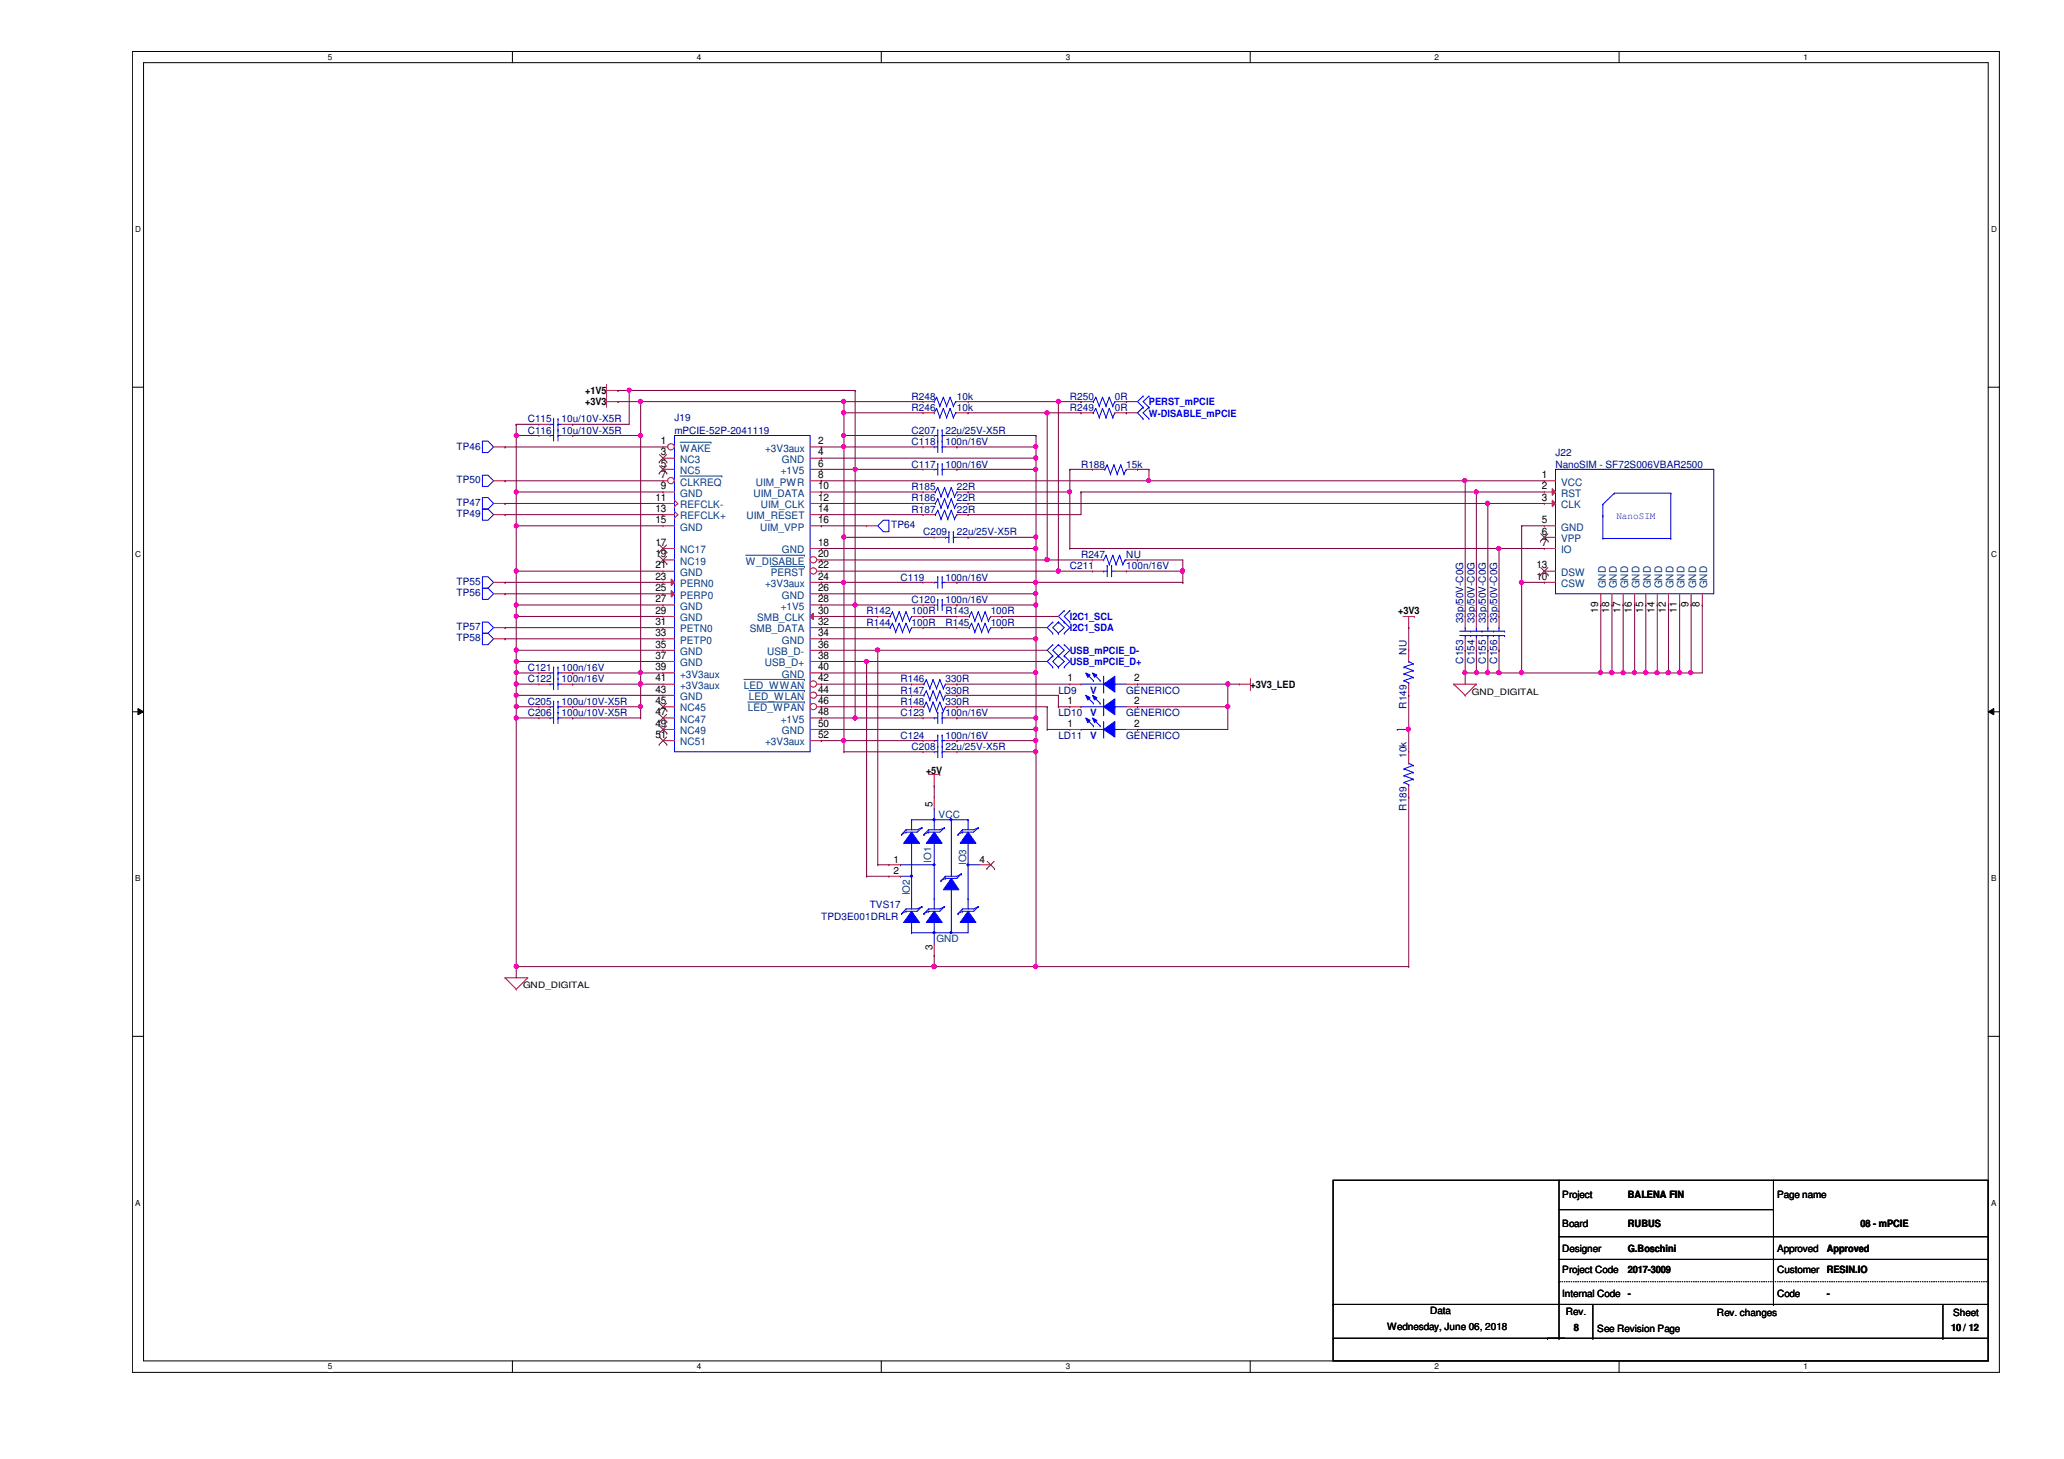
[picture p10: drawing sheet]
<svg xmlns="http://www.w3.org/2000/svg" width="297mm" height="210mm" viewBox="0 0 297 210" stroke-linecap="round" stroke-linejoin="round" font-family="sans-serif">
<defs><g id="words">
<g font-size="1.5">
<text x="95.1" y="63.9">1</text>
<text x="95.1" y="65.5">3</text>
<text x="117.7" y="63.9">2</text>
<text x="117.7" y="65.5">4</text>
<text x="95.1" y="67.1">5</text>
<text x="95.1" y="68.8">7</text>
<text x="95.1" y="70.4">9</text>
<text x="117.7" y="67.1">6</text>
<text x="117.7" y="68.8">8</text>
<text x="117.7" y="70.4">10</text>
<text x="221.9" y="68.8">1</text>
<text x="221.9" y="70.4">2</text>
<text x="94.3" y="72.1">11</text>
<text x="94.3" y="73.7">13</text>
<text x="94.3" y="75.3">15</text>
<text x="117.7" y="72.1">12</text>
<text x="117.7" y="73.7">14</text>
<text x="117.7" y="75.3">16</text>
<text x="221.9" y="72.1">3</text>
<text x="221.9" y="75.3">5</text>
<text x="221.9" y="76.9">6</text>
<text x="94.3" y="78.5">17</text>
<text x="94.3" y="80.2">19</text>
<text x="94.3" y="81.8">21</text>
<text x="94.3" y="83.4">23</text>
<text x="117.7" y="78.5">18</text>
<text x="117.7" y="80.2">20</text>
<text x="117.7" y="81.8">22</text>
<text x="117.7" y="83.4">24</text>
<text x="221.1" y="81.8">13</text>
<text x="221.1" y="83.4">10</text>
<text x="221.9" y="78.5">7</text>
<text x="94.3" y="85">25</text>
<text x="94.3" y="86.7">27</text>
<text x="94.3" y="88.3">29</text>
<text x="94.3" y="89.9">31</text>
<text x="117.7" y="85">26</text>
<text x="117.7" y="86.7">28</text>
<text x="117.7" y="88.3">30</text>
<text x="117.7" y="89.9">32</text>
<text x="230" y="88.2" transform="rotate(-90 230 88.2)">19</text>
<text x="231.6" y="88.2" transform="rotate(-90 231.6 88.2)">18</text>
<text x="233.2" y="88.2" transform="rotate(-90 233.2 88.2)">17</text>
<text x="234.9" y="88.2" transform="rotate(-90 234.9 88.2)">16</text>
<text x="236.5" y="88.2" transform="rotate(-90 236.5 88.2)">15</text>
<text x="238.1" y="88.2" transform="rotate(-90 238.1 88.2)">14</text>
<text x="239.7" y="88.2" transform="rotate(-90 239.7 88.2)">12</text>
<text x="241.3" y="88.2" transform="rotate(-90 241.3 88.2)">11</text>
<text x="243" y="87.4" transform="rotate(-90 243 87.4)">9</text>
<text x="244.6" y="87.4" transform="rotate(-90 244.6 87.4)">8</text>
<text x="94.3" y="91.5">33</text>
<text x="94.3" y="93.2">35</text>
<text x="94.3" y="94.8">37</text>
<text x="117.7" y="91.5">34</text>
<text x="117.7" y="93.2">36</text>
<text x="117.7" y="94.8">38</text>
<text x="94.3" y="96.4">39</text>
<text x="94.3" y="98">41</text>
<text x="94.3" y="99.7">43</text>
<text x="94.3" y="101.3">45</text>
<text x="117.7" y="96.4">40</text>
<text x="117.7" y="98">42</text>
<text x="117.7" y="99.7">44</text>
<text x="117.7" y="101.3">46</text>
<text x="153.6" y="98">1</text>
<text x="153.6" y="101.3">1</text>
<text x="163.2" y="98">2</text>
<text x="163.2" y="101.3">2</text>
<text x="94.3" y="102.9">47</text>
<text x="94.3" y="104.6">49</text>
<text x="94.3" y="106.2">51</text>
<text x="117.7" y="102.9">48</text>
<text x="117.7" y="104.6">50</text>
<text x="117.7" y="106.2">52</text>
<text x="153.6" y="104.6">1</text>
<text x="163.2" y="104.6">2</text>
</g>
<g font-size="1.5" fill="#004080">
<text x="97.9" y="65">WAKE</text>
<text x="110.1" y="65">+3V3aux</text>
<text x="97.9" y="66.6">NC3</text>
<text x="97.9" y="68.2">NC5</text>
<text x="97.9" y="69.8">CLKREQ</text>
<text x="97.9" y="71.5">GND</text>
<text x="108.4" y="71.5">UIM_DATA</text>
<text x="108.8" y="69.8">UIM_PWR</text>
<text x="112.4" y="68.2">+1V5</text>
<text x="112.5" y="66.6">GND</text>
<text x="224.7" y="69.8">VCC</text>
<text x="224.7" y="71.5">RST</text>
<text x="97.9" y="73.1">REFCLK-</text>
<text x="97.9" y="74.7">REFCLK+</text>
<text x="97.9" y="76.3">GND</text>
<text x="107.4" y="74.7">UIM_RESET</text>
<text x="109.4" y="76.3">UIM_VPP</text>
<text x="109.5" y="73.1">UIM_CLK</text>
<text x="224.7" y="73.1">CLK</text>
<text x="224.7" y="76.3">GND</text>
<text x="224.7" y="78">VPP</text>
<text x="97.9" y="79.6">NC17</text>
<text x="97.9" y="81.2">NC19</text>
<text x="97.9" y="82.8">GND</text>
<text x="107.3" y="81.2">W_DISABLE</text>
<text x="110.9" y="82.8">PERST</text>
<text x="112.5" y="79.6">GND</text>
<text x="224.7" y="79.6">IO</text>
<text x="224.7" y="82.8">DSW</text>
<text x="97.9" y="84.5">PERN0</text>
<text x="97.9" y="86.1">PERP0</text>
<text x="97.9" y="87.7">GND</text>
<text x="97.9" y="89.4">GND</text>
<text x="109" y="89.4">SMB_CLK</text>
<text x="110.1" y="84.5">+3V3aux</text>
<text x="112.4" y="87.7">+1V5</text>
<text x="112.5" y="86.1">GND</text>
<text x="224.7" y="84.5">CSW</text>
<text x="231.1" y="84.6" transform="rotate(-90 231.1 84.6)">GND</text>
<text x="232.7" y="84.6" transform="rotate(-90 232.7 84.6)">GND</text>
<text x="234.3" y="84.6" transform="rotate(-90 234.3 84.6)">GND</text>
<text x="236" y="84.6" transform="rotate(-90 236 84.6)">GND</text>
<text x="237.6" y="84.6" transform="rotate(-90 237.6 84.6)">GND</text>
<text x="239.2" y="84.6" transform="rotate(-90 239.2 84.6)">GND</text>
<text x="240.8" y="84.6" transform="rotate(-90 240.8 84.6)">GND</text>
<text x="242.4" y="84.6" transform="rotate(-90 242.4 84.6)">GND</text>
<text x="244.1" y="84.6" transform="rotate(-90 244.1 84.6)">GND</text>
<text x="245.7" y="84.6" transform="rotate(-90 245.7 84.6)">GND</text>
<text x="97.9" y="91">PETN0</text>
<text x="97.9" y="92.6">PETP0</text>
<text x="97.9" y="94.2">GND</text>
<text x="97.9" y="95.8">GND</text>
<text x="107.9" y="91">SMB_DATA</text>
<text x="110.1" y="95.8">USB_D+</text>
<text x="110.4" y="94.2">USB_D-</text>
<text x="112.5" y="92.6">GND</text>
<text x="97.9" y="97.5">+3V3aux</text>
<text x="97.9" y="99.1">+3V3aux</text>
<text x="97.9" y="100.7">GND</text>
<text x="107.1" y="99.1">LED_WWAN</text>
<text x="107.8" y="100.7">LED_WLAN</text>
<text x="112.5" y="97.5">GND</text>
<text x="97.9" y="102.4">NC45</text>
<text x="97.9" y="104">NC47</text>
<text x="97.9" y="105.6">NC49</text>
<text x="97.9" y="107.2">NC51</text>
<text x="107.6" y="102.4">LED_WPAN</text>
<text x="110.1" y="107.2">+3V3aux</text>
<text x="112.4" y="104">+1V5</text>
<text x="112.5" y="105.6">GND</text>
</g>
<g font-size="1.4">
<text x="84.2" y="58.3">+3V3</text>
<text x="84.2" y="56.7">+1V5</text>
<text x="201.2" y="88.4">+3V3</text>
<text x="180" y="99">+3V3_LED</text>
<text x="133.3" y="111.3">+5V</text>
<text x="134.2" y="116.2" transform="rotate(-90 134.2 116.2)">5</text>
<text x="128.6" y="124.2">1</text>
<text x="128.6" y="125.8">2</text>
<text x="141" y="124.2">4</text>
<text x="134.2" y="136.6" transform="rotate(-90 134.2 136.6)">3</text>
<text x="224.8" y="172.4">Project</text>
<text x="234.3" y="172.4">BALENA FIN</text>
<text x="255.7" y="172.4">Page name</text>
<text x="224.8" y="176.5">Board</text>
<text x="234.3" y="176.5">RUBUS</text>
<text x="267.8" y="176.5">08 - mPCIE</text>
<text x="224.8" y="183.2">Project Code</text>
<text x="224.8" y="180.1">Designer</text>
<text x="234.3" y="183.2">2017-3009</text>
<text x="234.3" y="180.1">G.Boschini</text>
<text x="255.7" y="180.1">Approved</text>
<text x="255.7" y="183.2">Customer</text>
<text x="262.9" y="183.2">RESIN.IO</text>
<text x="262.9" y="180.1">Approved</text>
<text x="199.6" y="191.3">Wednesday, June 06, 2018</text>
<text x="205.8" y="189">Data</text>
<text x="224.8" y="186.6">Internal Code</text>
<text x="225.3" y="189.2">Rev.</text>
<text x="226.5" y="191.5">8</text>
<text x="229.9" y="191.6">See Revision Page</text>
<text x="234.3" y="186.6">-</text>
<text x="247.1" y="189.4">Rev. changes</text>
<text x="255.7" y="186.6">Code</text>
<text x="262.9" y="186.6">-</text>
<text x="280.8" y="191.5">10 / 12</text>
<text x="281.1" y="189.4">Sheet</text>
</g>
<g font-size="1.4" fill="#000080">
<text x="131.2" y="59.1">R246</text>
<text x="131.2" y="57.5">R248</text>
<text x="137.7" y="59.1">10k</text>
<text x="137.7" y="57.5">10k</text>
<text x="154" y="59.1">R249</text>
<text x="154" y="57.5">R250</text>
<text x="160.4" y="59.1">0R</text>
<text x="160.4" y="57.5">0R</text>
<text x="65.7" y="64.7">TP46</text>
<text x="75.9" y="60.7">C115</text>
<text x="75.9" y="62.4">C116</text>
<text x="80.8" y="60.7">10u/10V-X5R</text>
<text x="80.8" y="62.4">10u/10V-X5R</text>
<text x="97.1" y="60.6">J19</text>
<text x="97.1" y="62.4">mPCIE-52P-2041119</text>
<text x="131.2" y="64">C118</text>
<text x="131.2" y="62.4">C207</text>
<text x="136.1" y="64">100n/16V</text>
<text x="136.1" y="62.4">22u/25V-X5R</text>
<text x="223.9" y="65.7">J22</text>
<text x="65.7" y="69.6">TP50</text>
<text x="131.2" y="70.5">R185</text>
<text x="131.2" y="67.3">C117</text>
<text x="136.1" y="67.3">100n/16V</text>
<text x="137.7" y="70.5">22R</text>
<text x="155.6" y="67.3">R188</text>
<text x="162.1" y="67.3">15k</text>
<text x="223.9" y="67.3">NanoSIM - SF72S006VBAR2500</text>
<text x="65.7" y="74.4">TP49</text>
<text x="65.7" y="72.8">TP47</text>
<text x="128.3" y="76">TP64</text>
<text x="131.2" y="72.1">R186</text>
<text x="131.2" y="73.8">R187</text>
<text x="132.8" y="77">C209</text>
<text x="137.7" y="77">22u/25V-X5R</text>
<text x="137.7" y="72.1">22R</text>
<text x="137.7" y="73.8">22R</text>
<text x="129.6" y="83.5">C119</text>
<text x="136.1" y="83.5">100n/16V</text>
<text x="154" y="81.9">C211</text>
<text x="155.6" y="80.3">R247</text>
<text x="162.1" y="80.3">NU</text>
<text x="162.1" y="81.9">100n/16V</text>
<text x="65.7" y="84.2">TP55</text>
<text x="65.7" y="85.8">TP56</text>
<text x="124.7" y="88.4">R142</text>
<text x="131.2" y="86.8">C120</text>
<text x="131.2" y="88.4">100R</text>
<text x="136.1" y="88.4">R143</text>
<text x="136.1" y="86.8">100n/16V</text>
<text x="142.6" y="88.4">100R</text>
<text x="210.6" y="89.7" transform="rotate(-90 210.6 89.7)">33p/50V-C0G</text>
<text x="212.2" y="89.7" transform="rotate(-90 212.2 89.7)">33p/50V-C0G</text>
<text x="213.8" y="89.7" transform="rotate(-90 213.8 89.7)">33p/50V-C0G</text>
<text x="215.5" y="89.7" transform="rotate(-90 215.5 89.7)">33p/50V-C0G</text>
<text x="65.7" y="92.3">TP58</text>
<text x="65.7" y="90.7">TP57</text>
<text x="124.7" y="90">R144</text>
<text x="131.2" y="90">100R</text>
<text x="136.1" y="90">R145</text>
<text x="142.6" y="90">100R</text>
<text x="202.4" y="94.2" transform="rotate(-90 202.4 94.2)">NU</text>
<text x="210.6" y="95.5" transform="rotate(-90 210.6 95.5)">C153</text>
<text x="212.2" y="95.5" transform="rotate(-90 212.2 95.5)">C154</text>
<text x="213.8" y="95.5" transform="rotate(-90 213.8 95.5)">C155</text>
<text x="215.5" y="95.5" transform="rotate(-90 215.5 95.5)">C156</text>
<text x="75.9" y="98.2">C122</text>
<text x="75.9" y="96.5">C121</text>
<text x="75.9" y="101.4">C205</text>
<text x="80.8" y="98.2">100n/16V</text>
<text x="80.8" y="96.5">100n/16V</text>
<text x="80.8" y="101.4">100u/10V-X5R</text>
<text x="129.6" y="98.2">R146</text>
<text x="129.6" y="99.8">R147</text>
<text x="129.6" y="101.4">R148</text>
<text x="136.1" y="98.2">330R</text>
<text x="136.1" y="99.8">330R</text>
<text x="136.1" y="101.4">330R</text>
<text x="152.3" y="99.8">LD9</text>
<text x="162.1" y="99.8">GENERICO</text>
<text x="202.4" y="102" transform="rotate(-90 202.4 102)">R149</text>
<text x="75.9" y="103">C206</text>
<text x="80.8" y="103">100u/10V-X5R</text>
<text x="129.6" y="106.3">C124</text>
<text x="129.6" y="103">C123</text>
<text x="131.2" y="107.9">C208</text>
<text x="136.1" y="107.9">22u/25V-X5R</text>
<text x="136.1" y="106.3">100n/16V</text>
<text x="136.1" y="103">100n/16V</text>
<text x="152.3" y="103">LD10</text>
<text x="152.3" y="106.3">LD11</text>
<text x="162.1" y="103">GENERICO</text>
<text x="162.1" y="106.3">GENERICO</text>
<text x="202.4" y="109" transform="rotate(-90 202.4 109)">10k</text>
<text x="202.4" y="116.6" transform="rotate(-90 202.4 116.6)">R189</text>
<text x="125.2" y="130.7">TVS17</text>
<text x="118.2" y="132.3">TPD3E001DRLR</text>
</g>
<g font-size="1.4" fill="#00f">
<text x="165.4" y="58.3">PERST_mPCIE</text>
<text x="165.4" y="59.9">W-DISABLE_mPCIE</text>
<text x="232.6" y="74.7">NanoSIM</text>
<text x="154" y="89.2">I2C1_SCL</text>
<text x="154" y="90.8">I2C1_SDA</text>
<text x="154" y="94.1">USB_mPCIE_D-</text>
<text x="154" y="95.7">USB_mPCIE_D+</text>
<text x="156.9" y="99.8">V</text>
<text x="156.9" y="103">V</text>
<text x="156.9" y="106.3">V</text>
</g>
<g font-size="1.4" fill="#004080">
<text x="135.1" y="117.6">VCC</text>
<text x="134" y="124.1" transform="rotate(-90 134 124.1)">IO1</text>
<text x="139.1" y="124.4" transform="rotate(-90 139.1 124.4)">IO3</text>
<text x="130.9" y="128.8" transform="rotate(-90 130.9 128.8)">IO2</text>
<text x="134.8" y="135.6">GND</text>
</g>
<g font-size="1.3">
<text x="211.8" y="99.9">GND_DIGITAL</text>
<text x="75.3" y="142.2">GND_DIGITAL</text>
</g>
<g font-size="1.2">
<text x="47.2" y="8.6">5</text>
<text x="100.3" y="8.6">4</text>
<text x="153.4" y="8.6">3</text>
<text x="206.5" y="8.6">2</text>
<text x="259.5" y="8.6">1</text>
<text x="19.5" y="33.4">D</text>
<text x="286.6" y="33.4">D</text>
<text x="19.5" y="80.1">C</text>
<text x="286.6" y="80.1">C</text>
<text x="19.5" y="126.8">B</text>
<text x="286.6" y="126.8">B</text>
<text x="19.5" y="173.5">A</text>
<text x="286.6" y="173.5">A</text>
<text x="47.2" y="197">5</text>
<text x="100.3" y="197">4</text>
<text x="153.4" y="197">3</text>
<text x="206.5" y="197">2</text>
<text x="259.5" y="197">1</text>
</g>
</g></defs>
<path d="M19.1 7.4h268.6v190h-268.6zM20.7 9h265.4v186.8h-265.4z" fill="none" stroke="#000" stroke-width=".14"/>
<g fill="#fff">
<path d="M47.2 7.6h.6v1.3h-.6z"/>
<path d="M47.2 196h.6v1.3h-.6z"/>
</g>
<path d="M73.7 7.4v1.6M73.7 195.8v1.6" fill="none" stroke="#000" stroke-width=".14"/>
<g fill="#fff">
<path d="M100.3 7.6h.6v1.3h-.6z"/>
<path d="M100.3 196h.6v1.3h-.6z"/>
</g>
<path d="M126.8 7.4v1.6M126.8 195.8v1.6" fill="none" stroke="#000" stroke-width=".14"/>
<g fill="#fff">
<path d="M153.4 7.6h.6v1.3h-.6z"/>
<path d="M153.4 196h.6v1.3h-.6z"/>
</g>
<path d="M179.9 7.4v1.6M179.9 195.8v1.6" fill="none" stroke="#000" stroke-width=".14"/>
<g fill="#fff">
<path d="M206.5 7.6h.6v1.3h-.6z"/>
<path d="M206.5 196h.6v1.3h-.6z"/>
</g>
<path d="M233 7.4v1.6M233 195.8v1.6" fill="none" stroke="#000" stroke-width=".14"/>
<g fill="#fff">
<path d="M259.5 7.6h.6v1.3h-.6z"/>
<path d="M259.5 196h.6v1.3h-.6z"/>
<path d="M19.5 32.3h.8v1.4h-.8z"/>
<path d="M286.6 32.3h.8v1.4h-.8z"/>
<path d="M19.5 79h.8v1.3h-.8z"/>
<path d="M286.6 79h.8v1.3h-.8z"/>
</g>
<path d="M19.1 55.7h1.6M286.1 55.7h1.6" fill="none" stroke="#000" stroke-width=".14"/>
<g fill="#fff">
<path d="M19.5 125.7h.7v1.3h-.7z"/>
<path d="M286.6 125.7h.7v1.3h-.7z"/>
</g>
<path d="M19.1 102.4h1.6M19.9 101.9l.8 .5-.8 .4zM286.1 102.4l.8-.5v.9zM286.1 102.4h1.6" fill="none" stroke="#000" stroke-width=".14"/>
<path d="M19.9 101.9l.8 .5-.8 .4zM286.1 102.4l.8-.5v.9z" fill="#000"/>
<g fill="#fff">
<path d="M19.5 172.4h.7v1.3h-.7z"/>
<path d="M286.6 172.4h.7v1.3h-.7z"/>
</g>
<g fill="none" stroke="#000" stroke-width=".14">
<path d="M19.1 149.1h1.6M286.1 149.1h1.6M191.9 169.8h94.2v26h-94.2zM224.4 177.9h61.7M224.4 169.8v22.7M224.4 174h30.8M255.2 174.7h.1M255.2 174h.1M255.2 169.8v17.9M286.1 177.9h.1M191.9 192.5h.1M191.9 187.7h.1"/>
<path d="M191.9 192.5h94.2M191.9 187.7h94.2M222.7 192.5h.1M224.4 192.5h.1M224.4 181.2h61.7M229.2 192.5h.1M229.2 187.7v4.8M255.2 187.7h.1M279.6 192.5h.1M279.6 187.7v4.8M286.1 181.2h.1"/>
</g>
<g fill="none" stroke="#f00" stroke-width=".14">
<path d="M87.3 57h.1M87.3 55.3h.1M87.3 57.8h1.6M87.3 55.3v3.3M87.3 56.2h1.6M88.9 57.8h.1M88.9 56.2h.1M71 74h1.7M72.7 74h.1M157.2 67.5h.1M157.2 67.5h1.6M162.1 67.5h1.6"/>
<path d="M163.7 67.5h.1M71 83.8h1.7M72.7 83.8h.1M126.3 90.3h.1M126.3 90.3h1.6M131.2 90.3h1.6M132.8 90.3h.1M178.4 98.4h.1M178.4 98.4h1.6M180 99.2h.1M180 97.6v1.6M201.9 88.7h1.6"/>
<path d="M202.7 90.3h.1M202.7 88.7v1.6M203.5 88.7h.1M209.2 98.4h.1M209.2 98.4h3.3M209.2 98.4l1.7 1.6M212.5 98.4h.1M212.5 98.4l-1.6 1.6M77.6 103.3h.1M77.6 103.3h1.6M80.8 103.3h1.6M82.4 103.3h.1"/>
<path d="M133.6 111.4h1.7M134.5 113.1h.1M134.5 111.4v1.7M135.3 111.4h.1M210.9 100h.1M72.7 140.7h.1M72.7 140.7h3.2M72.7 140.7l1.6 1.6M74.3 142.3h.1M75.9 140.7h.1M75.9 140.7l-1.6 1.6"/>
</g>
<g fill="none" stroke="#00f" stroke-width=".14">
<path d="M164.5 57h.1M164.5 58.6h.1M164.5 57l-.8 .8 .8 .8M164.5 58.6l-.8 .8 .8 .8M165.4 58.6h.1M165.4 57h.1M165.4 57l-.9 .8 .9 .8M165.4 58.6l-.9 .8 .9 .8M69.4 73.2h.8l.8 .8-.8 .8h-.8zM158.8 67.5h.2M159 67.5h.1M159.3 66.9h.1"/>
<path d="M159.3 66.9l-.3 .6M159.3 66.9l.5 1.3M159.8 68.2h.1M160.3 66.9h.1M160.3 66.9l-.5 1.3M160.3 66.9l.5 1.3M160.8 68.2h.1M161.3 66.9h.1M161.3 66.9l-.5 1.3M161.3 66.9l.5 1.3M161.8 68.2h.1M162.1 67.5h.1"/>
<path d="M162.1 67.5l-.3 .7M164.5 60.2h.1M165.4 60.2h.1M69.4 83h.8l.8 .8-.8 .8h-.8zM127.9 90.3h.2M128.1 90.3h.1M128.4 89.7h.1M128.4 89.7l-.3 .6M128.4 89.7l.5 1.2M128.9 90.9h.1M129.4 89.7h.1M129.4 89.7l-.5 1.2"/>
<path d="M129.4 89.7l.5 1.2M129.9 90.9h.1M130.4 89.7h.1M130.4 89.7l-.5 1.2M130.4 89.7l.5 1.2M130.9 90.9h.1M131.2 90.3h.1M131.2 90.3l-.3 .6M151.5 89.5h.1M151.5 91.1h.1M151.5 92.8h.1M151.5 94.4h.1"/>
<path d="M151.5 96h.1M151.5 89.5l-.8 .8 .8 .8M151.5 92.8l-.8 .8 .8 .8M151.5 94.4l-.8 .8 .8 .8M152.3 91.1h.1M152.3 89.5h.1M152.3 94.4h.1M152.3 92.8h.1M152.3 96h.1M152.3 89.5l-.8 .8 .8 .8M152.3 89.5l.9 .8-.9 .8M152.3 92.8l-.8 .8 .8 .8"/>
<path d="M152.3 92.8l.9 .8-.9 .8M152.3 94.4l-.8 .8 .8 .8M152.3 94.4l.9 .8-.9 .8M153.2 91.1h.1M153.2 89.5h.1M153.2 87.8h.1M153.2 94.4h.1M153.2 92.8h.1M153.2 96h.1M153.2 87.8l-.9 .9 .9 .8M153.2 89.5l.8 .8-.8 .8M153.2 92.8l.8 .8-.8 .8"/>
<path d="M153.2 94.4l.8 .8-.8 .8M154 89.5h.1M154 87.8h.1M154 87.8l-.8 .9 .8 .8M155.6 98.4h.1M155.6 98.4h3.2M156.4 96.9l1 1M157.4 97.9h.1M157.4 96.9l.9 1M158.3 97.9h.1M158.8 99.6h.1M158.8 97.3v2.3"/>
<path d="M160.4 98.4h.1M160.4 98.4h1.7M79.2 103.3h.1M79.2 103.3h.5M79.7 102.5h.1M79.7 102.5v1.6M80.3 102.5h.1M80.3 103.3h.1M80.3 102.5v1.6M80.3 103.3h.5"/>
</g>
<path d="M224.4 184.4h61.7M286.1 184.4h.1" fill="none" stroke="#000" stroke-width=".14" stroke-dasharray="0 .3"/>
<path d="M158.8 98.4l1.6-1.1v2.3z" fill-rule="evenodd" fill="#00f"/>
<path d="M158.8 98.4l1.6-1.1v2.3z" fill="none" stroke="#00f" stroke-width=".14"/>
<path d="M157.2 96.8l.7 .3-.4 .4z" fill-rule="evenodd" fill="#00f"/>
<path d="M157.2 96.8l.7 .3-.4 .4z" fill="none" stroke="#00f" stroke-width=".14"/>
<path d="M156.3 96.8l.6 .3-.4 .4z" fill-rule="evenodd" fill="#00f"/>
<g fill="none" stroke="#00f" stroke-width=".14">
<path d="M134.5 59.4h.1M134.8 58.8h.1M134.8 58.8l.5 1.3M134.8 58.8l-.3 .6M135.8 58.8h.1M135.8 58.8l.4 1.3M135.8 58.8l-.5 1.3M136.7 58.8h.1M136.7 58.8l.5 1.3M136.7 58.8l-.5 1.3M137.5 59.4h.1M137.5 59.4h.2"/>
<path d="M137.5 59.4l-.3 .7M157.2 59.4h.2M157.2 57.8h.2M157.4 59.4h.1M157.4 57.8h.1M157.7 58.8h.1M157.7 57.1h.1M157.7 58.8l-.3 .6M157.7 58.8l.5 1.3M157.7 57.1l-.3 .7M157.7 57.1l.5 1.3M158.2 58.4h.1"/>
<path d="M158.7 58.8h.1M158.7 57.1h.1M158.7 58.8l-.5 1.3M158.7 58.8l.5 1.3M158.7 57.1l-.5 1.3M158.7 57.1l.5 1.3M159.2 58.4h.1M159.6 58.8h.1M159.6 57.1h.1M159.6 58.8l-.4 1.3M159.6 58.8l.5 1.3M159.6 57.1l-.4 1.3"/>
<path d="M159.6 57.1l.5 1.3M160.1 58.4h.1M160.4 59.4h.1M160.4 57.8h.1M160.4 59.4l-.3 .7M160.4 57.8l-.3 .6M69.4 71.6h.8l.8 .8-.8 .8h-.8zM69.4 68.4h.8l.8 .8-.8 .8h-.8zM79.2 61h.1M79.2 61h.5M79.7 60.2h.1M79.7 60.2v1.6"/>
<path d="M80.3 60.2h.1M80.3 61h.1M80.3 60.2v1.6M80.3 61h.5M134.5 70.8h.1M134.6 70.8h.1M135 70.1h.1M135 70.1l-.4 .7M135 70.1l.4 1.4M135.3 60.1h.1M135.4 71.5h.1M135.9 70.1h.1"/>
<path d="M135.9 70.1l-.5 1.4M135.9 70.1l.5 1.4M136.2 60.1h.1M136.4 71.5h.1M136.9 70.1h.1M136.9 70.1l-.5 1.4M136.9 70.1l.5 1.4M137.2 60.1h.1M137.4 71.5h.1M137.7 70.8h.1M137.7 70.8l-.3 .7M158.2 60.1h.1"/>
<path d="M159.2 60.1h.1M159.2 79.9h.1M159.2 79.9l.4 1.3M159.2 79.9l-.4 .7M160.1 60.1h.1M160.1 79.9h.1M160.1 79.9l.5 1.3M160.1 79.9l-.5 1.3M161.1 79.9h.1M161.1 79.9l.5 1.3M161.1 79.9l-.5 1.3M79.2 98.4h.1"/>
<path d="M79.2 96.8h.1M79.2 98.4h.5M79.2 96.8h.5M79.7 97.6h.1M79.7 96h.1M79.7 96v3.2M80.3 97.6h.1M80.3 98.4h.1M80.3 96h.1M80.3 96.8h.1M80.3 96v3.2M80.3 98.4h.5"/>
<path d="M80.3 96.8h.5M134.5 87h.1M134.5 83.8h.1M134.5 87h.5M134.5 83.8h.5M135 86.2h.1M135 83h.1M135 83v1.6M135 86.2v1.6M135.6 86.2h.1M135.6 87h.1M135.6 83h.1"/>
<path d="M135.6 83.8h.1M135.6 83v1.6M135.6 86.2v1.6M135.6 87h.5M135.6 83.8h.5M139.3 90.3h.2M139.5 90.3h.1M139.8 89.7h.1M139.8 89.7l-.3 .6M139.8 89.7l.5 1.2M140.3 90.9h.1M140.8 89.7h.1"/>
<path d="M140.8 89.7l-.5 1.2M140.8 89.7l.5 1.2M141.3 90.9h.1M141.8 89.7h.1M141.8 89.7l-.5 1.2M141.8 89.7l.4 1.2M142.2 90.9h.1M142.6 90.3h.1M142.6 90.3l-.4 .6M156.3 96.8l.6 .3-.4 .4zM158.8 80.6h.1M159.6 81.2h.1"/>
<path d="M160.6 81.2h.1M161.6 81.2h.1M161.9 80.6h.1M161.9 80.6l-.3 .6M161.9 80.6h.2M79.2 101.7h.1M79.2 101.7h.5M79.7 100.9h.1M79.7 100.9v1.6M80.3 100.9h.1M80.3 101.7h.1M80.3 100.9v1.6"/>
<path d="M80.3 101.7h.5M134.5 106.6h.1M134.5 106.6h.5M135 105.7h.1M135 105.7v1.7M135.6 105.7h.1M135.6 106.6h.1M135.6 105.7v1.7M135.6 106.6h.5M155.6 101.7h.1M155.6 101.7h3.2M156.4 100.2l1 1"/>
<path d="M157.4 101.2h.1M157.4 100.2l.9 1M158.3 101.2h.1M158.8 102.8h.1M158.8 100.5v2.3M160.4 101.7h.1M160.4 101.7h1.7"/>
</g>
<g fill="none" stroke="#f00" stroke-width=".14">
<path d="M132.8 59.4h.1M132.8 59.4h1.7M137.7 59.4h1.6M139.3 59.4h.1M155.6 59.4h.1M155.6 57.8h.1M155.6 59.4h1.6M155.6 57.8h1.6M160.4 59.4h1.7M160.4 57.8h1.7M162.1 59.4h.1M162.1 57.8h.1"/>
<path d="M71 72.4h1.7M71 69.2h1.7M72.7 72.4h.1M72.7 69.2h.1M77.6 61h.1M77.6 61h1.6M80.8 61h1.6M82.4 61h.1M132.8 70.8h.1M132.8 70.8h1.7M137.7 70.8h1.6M139.3 70.8h.1"/>
<path d="M77.6 98.4h.1M77.6 96.8h.1M77.6 98.4h1.6M77.6 96.8h1.6M80.8 98.4h1.6M80.8 96.8h1.6M82.4 98.4h.1M82.4 96.8h.1M132.8 87h.1M132.8 83.8h.1M132.8 87h1.7M132.8 83.8h1.7"/>
<path d="M136.1 87h1.6M136.1 83.8h1.6M137.7 87h.1M137.7 90.3h.1M137.7 83.8h.1M137.7 90.3h1.6M142.6 90.3h1.6M144.2 90.3h.1M154 98.4h.1M154 98.4h1.6M157.2 80.6h.1M157.2 80.6h1.6"/>
<path d="M162.1 98.4h1.6M162.1 80.6h1.6M163.7 98.4h.1M163.7 80.6h.1M77.6 101.7h.1M77.6 101.7h1.6M80.8 101.7h1.6M82.4 101.7h.1M132.8 106.6h.1M132.8 106.6h1.7M136.1 106.6h1.6M137.7 106.6h.1"/>
</g>
<path d="M158.8 101.7l1.6-1.2v2.3z" fill-rule="evenodd" fill="#00f"/>
<path d="M158.8 101.7l1.6-1.2v2.3z" fill="none" stroke="#00f" stroke-width=".14"/>
<path d="M157.2 100l.7 .4-.4 .3z" fill-rule="evenodd" fill="#00f"/>
<path d="M157.2 100l.7 .4-.4 .3z" fill="none" stroke="#00f" stroke-width=".14"/>
<path d="M156.3 100l.6 .4-.4 .3z" fill-rule="evenodd" fill="#00f"/>
<g fill="none" stroke="#00f" stroke-width=".14">
<path d="M134.5 67.5h.1M134.5 67.5h.5M135 66.7h.1M135 66.7v1.7M135.6 66.7h.1M135.6 67.5h.1M135.6 66.7v1.7M135.6 67.5h.5M134.5 108.2h.1M134.5 108.2h.5M135 107.4h.1M135 107.4v1.6"/>
<path d="M135.6 107.4h.1M135.6 108.2h.1M135.6 107.4v1.6M135.6 108.2h.5M136.9 117.9h.1M136.9 117.9v8.2M156.3 100l.6 .4-.4 .3zM135.4 126.7h.1M136.1 126.4h.1M136.1 126.1l-.7 .6M136.1 126.4h1.6M136.9 127.8h.1"/>
<path d="M136.9 127.8v6.4"/>
</g>
<path d="M132.8 67.5h.1M132.8 67.5h1.7M136.1 67.5h1.6M137.7 67.5h.1M132.8 108.2h.1M132.8 108.2h1.7M136.1 108.2h1.6M137.7 108.2h.1M154 101.7h.1M154 101.7h1.6M162.1 101.7h1.6M163.7 101.7h.1" fill="none" stroke="#f00" stroke-width=".14"/>
<path d="M136.9 126.4l1.1 1.6h-2.2z" fill-rule="evenodd" fill="#00f"/>
<path d="M135.4 126.7h.1M136.1 126.1h.1M136.1 126.4l-.7 .3M136.9 126.4l1.1 1.6h-2.2zM138.3 125.7h.1M138.3 125.7l-.6 .4h-1.6M138.3 125.7l-.6 .7" fill="none" stroke="#00f" stroke-width=".14"/>
<path d="M131.2 131.1l1.1 1.6h-2.3z" fill-rule="evenodd" fill="#00f"/>
<g fill="none" stroke="#00f" stroke-width=".14">
<path d="M130.4 119.7h.1M130.4 119.4l-.6 .7M131.2 117.9h.1M131.2 117.9v1.5M132.7 119.1h.1M132.7 119.1l-.7 .3M132.7 119.1l-.7 .6h-1.6M133.6 119.4h.1M133.6 119.7h.1M133.6 119.7l-.6 .4M133.6 119.4l-.6 .7M134.5 117.9h.1"/>
<path d="M134.5 117.9v1.5M135.9 119.1h.1M135.9 119.1l-.6 .3h-1.7M135.9 119.1l-.6 .6h-1.7M129.8 131.4h.1M129.8 120.1h.1M130.4 130.8h.1M130.4 130.8l-.6 .6M131.2 131.1l1.1 1.6h-2.3zM131.2 132.5h.1M131.2 129.3h.1M131.2 121.2h.1"/>
<path d="M131.2 121.2v9.6M131.2 132.5v1.7M132.7 130.4h.1M132.7 130.4l-.7 .4h-1.6M133 120.1h.1M133 131.4h.1M133.6 131.1h.1M133.6 131.1l-.6 .3M134.5 129.3h.1M134.5 132.5h.1M134.5 121.2h.1M134.5 121.2v9.6"/>
<path d="M134.5 132.5v1.7M135.9 130.4h.1M135.9 130.4l-.6 .7h-1.7M135.9 130.4l-.6 .4"/>
</g>
<path d="M134.5 119.7l1.1 1.6h-2.3z" fill-rule="evenodd" fill="#00f"/>
<path d="M130.4 119.7l-.6 .4M134.5 119.7l1.1 1.6h-2.3zM129.8 120.1h.1" fill="none" stroke="#00f" stroke-width=".14"/>
<path d="M131.2 119.7l1.1 1.6h-2.3z" fill-rule="evenodd" fill="#00f"/>
<path d="M130.4 119.4h.1M130.4 119.4h1.6M131.2 119.7l1.1 1.6h-2.3zM129.8 131.4h.1M130.4 131.1h.1M130.4 131.1l-.6 .3M132.7 130.4h.1M132.7 130.4l-.7 .7h-1.6M133 131.4h.1M133.6 130.8h.1M133.6 130.8l-.6 .6M133.6 130.8h1.7" fill="none" stroke="#00f" stroke-width=".14"/>
<path d="M134.5 131.1l1.1 1.6h-2.3z" fill-rule="evenodd" fill="#00f"/>
<path d="M138.5 119.7l-.6 .4M134.5 131.1l1.1 1.6h-2.3zM137.9 120.1h.1M137.9 131.4h.1M138.5 130.8h.1M138.5 130.8l-.6 .6M140.8 130.4h.1M140.8 130.4l-.7 .4h-1.6" fill="none" stroke="#00f" stroke-width=".14"/>
<path d="M139.3 119.7l1.2 1.6h-2.3z" fill-rule="evenodd" fill="#00f"/>
<g fill="none" stroke="#00f" stroke-width=".14">
<path d="M138.5 119.4h.1M138.5 119.7h.1M138.5 119.4l-.6 .7M139.3 119.7l1.2 1.6h-2.3zM139.3 117.9h.1M139.3 117.9v1.5M140.8 119.1h.1M140.8 119.1l-.7 .6h-1.6M140.8 119.1l-.7 .3h-1.6M137.9 131.4h.1M137.9 120.1h.1M138.5 131.1h.1"/>
<path d="M138.5 131.1l-.6 .3M139.3 121.2h.1M139.3 132.5h.1M139.3 129.3h.1M139.3 121.2v9.6M139.3 132.5v1.7M140.8 130.4h.1M140.8 130.4l-.7 .7h-1.6"/>
</g>
<path d="M139.3 131.1l1.2 1.6h-2.3z" fill-rule="evenodd" fill="#00f"/>
<path d="M131.2 117.9h8.1M134.5 117.9h.1M139.3 117.9h.1M131.2 134.2h.1M131.2 134.2h8.1M139.3 131.1l1.2 1.6h-2.3zM139.3 124.4h.1M139.3 124.4h1.7" fill="none" stroke="#00f" stroke-width=".14"/>
<path d="M139.2 124.3l.2 .1-.1 .1z" fill-rule="evenodd" fill="#00f"/>
<path d="M139.2 124.3l.2 .1-.1 .1z" fill="none" stroke="#00f" stroke-width=".14"/>
<path d="M134.3 124.3l.3 .1-.2 .1z" fill-rule="evenodd" fill="#00f"/>
<path d="M134.3 124.3l.3 .1-.2 .1z" fill="none" stroke="#00f" stroke-width=".14"/>
<path d="M131.1 125.9h.2v.2h-.2z" fill-rule="evenodd" fill="#00f"/>
<path d="M131.1 125.9h.2v.2h-.2z" fill="none" stroke="#00f" stroke-width=".14"/>
<path d="M134.3 117.8h.2v.2h-.2z" fill-rule="evenodd" fill="#00f"/>
<path d="M134.3 117.8h.2v.2h-.2z" fill="none" stroke="#00f" stroke-width=".14"/>
<path d="M136.8 117.8l.2 .1-.1 .2z" fill-rule="evenodd" fill="#00f"/>
<path d="M136.8 117.8l.2 .1-.1 .2z" fill="none" stroke="#00f" stroke-width=".14"/>
<path d="M136.8 134.1l.2 .1-.1 .1z" fill-rule="evenodd" fill="#00f"/>
<path d="M136.8 134.1l.2 .1-.1 .1z" fill="none" stroke="#00f" stroke-width=".14"/>
<path d="M134.3 134.1h.2v.2h-.2z" fill-rule="evenodd" fill="#00f"/>
<g fill="none" stroke="#00f" stroke-width=".14">
<path d="M69.4 63.5h.8l.8 .8-.8 .8h-.8zM126.3 75.6l.8-.8h.8v1.7h-.8zM223.9 67.5h22.7v17.9h-22.7zM230.7 77.5h.1M230.7 74.2h.1M230.7 72.6h.1M230.7 77.5h9.8M230.7 72.6v4.9M232.3 71h.1M232.3 71l-1.6 1.6M232.3 71h8.2M240.5 77.5h.1"/>
<path d="M240.5 71h.1M240.5 71v6.5M134.5 116.3h.1M134.5 116.3v1.6M129.6 124.4h.1M129.6 126.1h.1M129.6 124.4h4.9M129.6 126.1h1.6M134.3 134.1h.2v.2h-.2zM134.5 134.2h.1M134.5 134.2v1.6"/>
</g>
<g fill="none" stroke="#f00" stroke-width=".14">
<path d="M71 64.3h1.7M72.7 64.3h.1M124.7 75.6h.1M124.7 75.6h1.6M222.3 69.2h.1M222.3 69.2h1.6M134.5 114.7h.1M134.5 114.7v1.6M127.9 124.4h.1M127.9 126.1h.1M127.9 124.4h1.7M127.9 126.1h1.7"/>
<path d="M134.5 137.5h.1M134.5 135.8v1.7M141 124.4h1.6M142.6 124.4h.1"/>
</g>
<path d="M142 125h.1M142.1 123.9l1 1.1M143.1 123.9l-1.1 1.1M143.1 125h.1" fill="none" stroke="#804000" stroke-width=".14"/>
<path d="M223.4 70.3l.5 .5-.5 .4z" fill="#f00"/>
<path d="M222.3 70.8h.1M222.3 70.8h1.6M223.4 70.3l.5 .5-.5 .4z" fill="none" stroke="#f00" stroke-width=".14"/>
<path d="M223.4 72l.5 .4-.5 .5z" fill="#f00"/>
<g fill="none" stroke="#f00" stroke-width=".14">
<path d="M132.8 57.8h.1M132.8 57.8h1.7M137.7 57.8h1.6M139.3 57.8h.1M77.6 62.7h.1M77.6 62.7h1.6M80.8 62.7h1.6M82.4 62.7h.1M132.8 72.4h.1M132.8 64.3h.1M132.8 62.7h.1M132.8 74h.1"/>
<path d="M132.8 72.4h1.7M132.8 64.3h1.7M132.8 62.7h1.7M132.8 74h1.7M136.1 64.3h1.6M136.1 62.7h1.6M137.7 64.3h.1M137.7 62.7h.1M137.7 72.4h1.6M137.7 74h1.6M139.3 72.4h.1M139.3 74h.1"/>
<path d="M222.3 72.4h.1M222.3 75.6h.1M222.3 77.3h.1M222.3 78.9h.1M222.3 72.4h1.6M222.3 75.6h1.6M222.3 77.3h1.6M222.3 78.9h1.6M223.4 72l.5 .4-.5 .5zM126.3 88.7h.1M126.3 88.7h1.6M131.2 98.4h.1"/>
<path d="M131.2 88.7h1.6M131.2 98.4h1.6M132.8 88.7h.1M136.1 98.4h1.6M137.7 98.4h.1M137.7 88.7h.1M137.7 88.7h1.6M142.6 88.7h1.6M144.2 88.7h.1M202.7 93.6h.1M202.7 93.6v1.6M202.7 98.4v1.6"/>
<path d="M212.5 88.7h.1M212.5 93.6h.1M212.5 88.7v1.6M212.5 91.9v1.7M214.1 88.7h.1M214.1 93.6h.1M214.1 88.7v1.6M214.1 91.9v1.7M222.3 82.2h.1M222.3 83.8h.1M222.3 82.2h1.6M222.3 83.8h1.6"/>
<path d="M230.4 87h.1M230.4 85.4v1.6M232 87h.1M232 85.4v1.6M233.6 87h.1M233.6 85.4v1.6M235.2 87h.1M235.2 85.4v1.6M236.9 87h.1M236.9 85.4v1.6M238.5 87h.1M238.5 85.4v1.6"/>
<path d="M240.1 87h.1M240.1 85.4v1.6M241.7 87h.1M241.7 85.4v1.6M243.4 87h.1M243.4 85.4v1.6M245 87h.1M245 85.4v1.6M131.2 100h.1M131.2 101.7h.1M131.2 100h1.6M131.2 101.7h1.6"/>
<path d="M132.8 103.3h.1M132.8 103.3h1.7M136.1 103.3h1.6M136.1 100h1.6M136.1 101.7h1.6M137.7 103.3h.1M137.7 100h.1M137.7 101.7h.1M202.7 100h.1M202.7 108.2h.1M202.7 114.7h.1M202.7 108.2v1.6"/>
<path d="M202.7 113.1v1.6"/>
</g>
<path d="M221.7 77.9h.1M221.7 76.8l1.1 1.1M222.8 76.8l-1.1 1.1M222.8 77.9h.1M221.7 82.7h.1M221.7 81.7l1.1 1M222.8 81.7l-1.1 1M222.8 82.7h.1" fill="none" stroke="#804000" stroke-width=".14"/>
<g fill="none" stroke="#00f" stroke-width=".14">
<path d="M134.5 57.8h.1M134.8 57.1h.1M134.8 57.1l.5 1.3M134.8 57.1l-.3 .7M135.3 58.4h.1M135.8 57.1h.1M135.8 57.1l.4 1.3M135.8 57.1l-.5 1.3M136.2 58.4h.1M136.7 57.1h.1M136.7 57.1l.5 1.3M136.7 57.1l-.5 1.3"/>
<path d="M137.2 58.4h.1M137.5 57.8h.1M137.5 57.8l-.3 .6M137.5 57.8h.2M79.2 62.7h.1M79.2 62.7h.5M79.7 61.8h.1M79.7 61.8v1.7M80.3 61.8h.1M80.3 62.7h.1M80.3 61.8v1.7M80.3 62.7h.5"/>
<path d="M134.5 64.3h.1M134.5 62.7h.1M134.5 72.4h.1M134.5 64.3h.5M134.5 62.7h.5M134.5 74h.1M134.6 72.4h.1M134.6 74h.1M135 71.8h.1M135 63.5h.1M135 61.8h.1M135 73.4h.1"/>
<path d="M135 71.8l-.4 .6M135 71.8l.4 1.3M135 61.8v3.3M135 73.4l-.4 .6M135 73.4l.4 1.3M135.4 73.1h.1M135.4 74.7h.1M135.6 63.5h.1M135.6 64.3h.1M135.6 61.8h.1M135.6 62.7h.1M135.6 61.8v3.3"/>
<path d="M135.6 64.3h.5M135.6 62.7h.5M135.9 71.8h.1M135.9 73.4h.1M135.9 71.8l-.5 1.3M135.9 71.8l.5 1.3M135.9 73.4l-.5 1.3M135.9 73.4l.5 1.3M136.4 73.1h.1M136.4 74.7h.1M136.9 71.8h.1M136.9 73.4h.1"/>
<path d="M136.9 71.8l-.5 1.3M136.9 71.8l.5 1.3M136.9 73.4l-.5 1.3M136.9 73.4l.5 1.3M137.4 73.1h.1M137.4 74.7h.1M137.7 72.4h.1M137.7 74h.1M137.7 72.4l-.3 .7M137.7 74l-.3 .7M127.9 88.7h.2M128.1 88.7h.1"/>
<path d="M128.4 88h.1M128.4 88l-.3 .7M128.4 88l.5 1.3M128.9 89.3h.1M129.4 88h.1M129.4 88l-.5 1.3M129.4 88l.5 1.3M129.9 89.3h.1M130.4 88h.1M130.4 88l-.5 1.3M130.4 88l.5 1.3M130.9 89.3h.1"/>
<path d="M131.2 88.7h.1M131.2 88.7l-.3 .6M132.8 98.4h.2M133 98.4h.1M133.3 97.8h.1M133.3 99.4h.1M133.3 97.8l-.3 .6M133.3 97.8l.5 1.3M133.3 99.4l-.3 .6M133.3 99.4l.5 1.3M133.8 99.1h.1M134.3 97.8h.1"/>
<path d="M134.3 99.4h.1M134.3 97.8l-.5 1.3M134.3 97.8l.5 1.3M134.3 99.4l-.5 1.3M134.3 99.4l.5 1.3M134.8 99.1h.1M135.3 97.8h.1M135.3 99.4h.1M135.3 97.8l-.5 1.3M135.3 97.8l.5 1.3M135.3 99.4l-.5 1.3M135.3 99.4l.5 1.3"/>
<path d="M135.8 99.1h.1M136.1 98.4h.1M136.1 98.4l-.3 .7M139.3 88.7h.2M139.5 88.7h.1M139.8 88h.1M139.8 88l-.3 .7M139.8 88l.5 1.3M140.3 89.3h.1M140.8 88h.1M140.8 88l-.5 1.3M140.8 88l.5 1.3"/>
<path d="M141.3 89.3h.1M141.8 88h.1M141.8 88l-.5 1.3M141.8 88l.4 1.3M142.2 89.3h.1M142.6 88.7h.1M142.6 88.7l-.4 .6M202.1 97.9h.1M202.1 96.9h.1M202.1 96h.1M202.1 97.9l.6 .4M202.1 96.9l1.3 .6"/>
<path d="M202.1 96l1.3 .5M202.7 95.2h.1M202.7 98.3h.1M202.7 95.2l.7 .3M202.7 98.3v.1M203.4 97.5h.1M203.4 96.5h.1M203.4 95.5h.1M203.4 97.5l-1.3 .4M203.4 96.5l-1.3 .4M203.4 95.5l-1.3 .5M211.7 91.4h3.2"/>
<path d="M211.7 90.8h3.2M212.5 90.3h.1M212.5 91.4h.1M212.5 90.3v.5M212.5 91.4v.5M213.3 91.4h.1M213.3 90.8h.1M214.1 90.3h.1M214.1 91.4h.1M214.1 90.3v.5M214.1 91.4v.5M214.9 91.4h.1"/>
<path d="M214.9 90.8h.1M132.8 100h.2M132.8 101.7h.2M133 100h.1M133 101.7h.1M133.3 101h.1M133.3 101l-.3 .7M133.3 101l.5 1.3M133.8 100.7h.1M133.8 102.3h.1M134.3 101h.1M134.3 101l-.5 1.3"/>
<path d="M134.3 101l.5 1.3M134.5 103.3h.1M134.5 103.3h.5M134.8 100.7h.1M134.8 102.3h.1M135 102.5h.1M135 102.5v1.6M135.3 101h.1M135.3 101l-.5 1.3M135.3 101l.5 1.3M135.6 102.5h.1M135.6 103.3h.1"/>
<path d="M135.6 102.5v1.6M135.6 103.3h.5M135.8 100.7h.1M135.8 102.3h.1M136.1 100h.1M136.1 101.7h.1M136.1 100l-.3 .7M136.1 101.7l-.3 .6M155.6 104.9h.1M155.6 104.9h3.2M156.4 103.5l1 .9M157.4 104.4h.1"/>
<path d="M157.4 103.5l.9 .9M158.3 104.4h.1M158.8 106h.1M158.8 103.8v2.2M160.4 104.9h.1M160.4 104.9h1.7M202.1 112.6h.1M202.1 111.6h.1M202.1 110.6h.1M202.1 112.6l.6 .3M202.1 111.6l1.3 .5M202.1 110.6l1.3 .5"/>
<path d="M202.7 109.8h.1M202.7 112.9h.1M202.7 112.9v.2M202.7 109.8l.7 .3M203.4 112.1h.1M203.4 111.1h.1M203.4 110.1h.1M203.4 112.1l-1.3 .5M203.4 111.1l-1.3 .5M203.4 110.1l-1.3 .5"/>
</g>
<path d="M158.8 104.9l1.6-1.1v2.2z" fill-rule="evenodd" fill="#00f"/>
<path d="M158.8 104.9l1.6-1.1v2.2z" fill="none" stroke="#00f" stroke-width=".14"/>
<path d="M157.2 103.3l.7 .3-.4 .4z" fill-rule="evenodd" fill="#00f"/>
<path d="M157.2 103.3l.7 .3-.4 .4z" fill="none" stroke="#00f" stroke-width=".14"/>
<path d="M156.3 103.3l.6 .3-.4 .4z" fill-rule="evenodd" fill="#00f"/>
<g fill="none" stroke="#00f" stroke-width=".14">
<path d="M97.1 62.7h19.5v45.5h-19.5zM136.1 77.3h.1M136.1 77.3h.5M136.6 76.5h.1M136.6 76.5v1.6M137.2 76.5h.1M137.2 77.3h.1M137.2 76.5v1.6M137.2 77.3h.5M69.4 91.1h.8l.8 .8-.8 .9h-.8zM69.4 89.5h.8l.8 .8-.8 .8h-.8zM158.8 82.2h.1"/>
<path d="M158.8 82.2h.5M159.3 81.4h.1M159.3 81.4v1.6M160 81.4h.1M160 82.2h.1M160 81.4v1.6M160 82.2h.4M214.9 91.4h1.6M214.9 90.8h1.6M215.7 90.3h.1M215.7 91.4h.1M215.7 90.3v.5"/>
<path d="M215.7 91.4v.5M216.5 91.4h.1M216.5 90.8h.1M156.3 103.3l.6 .3-.4 .4z"/>
</g>
<g fill="none" stroke="#f00" stroke-width=".14">
<path d="M134.5 77.3h.1M134.5 77.3h1.6M137.7 77.3h1.6M139.3 77.3h.1M71 91.9h1.7M71 90.3h1.7M72.7 91.9h.1M72.7 90.3h.1M157.2 82.2h.1M157.2 82.2h1.6M160.4 82.2h1.7M162.1 82.2h.1"/>
<path d="M215.7 88.7h.1M215.7 93.6h.1M215.7 88.7v1.6M215.7 91.9v1.7M154 104.9h.1M154 104.9h1.6M162.1 104.9h1.6M163.7 104.9h.1"/>
</g>
<circle cx="96.6" cy="64.3" r=".46" fill="#fff"/>
<g fill="none" stroke="#f00" stroke-width=".14">
<path d="M95.4 64.3h.1M95.4 65.9h.1M95.4 67.5h.1M95.4 64.3h.7M95.4 65.9h1.7M95.4 67.5h1.7"/>
<circle cx="96.6" cy="64.3" r=".46"/>
</g>
<path d="M97.9 63.6h4.4M102.3 63.6h.1" fill="none" stroke="#004080" stroke-width=".14"/>
<path d="M94.9 66.5h.1M94.9 68.1h.1M94.9 65.4l1.1 1.1M94.9 67l1.1 1.1M95.9 65.4l-1 1.1M95.9 67l-1 1.1M96 66.5h.1M96 68.1h.1" fill="none" stroke="#804000" stroke-width=".14"/>
<circle cx="96.6" cy="69.1" r=".46" fill="#fff"/>
<g fill="none" stroke="#f00" stroke-width=".14">
<path d="M95.4 69.2h.1M95.4 70.8h.1M95.4 72.4h.1M95.4 74h.1M95.4 75.6h.1M95.4 78.9h.1M95.4 69.2h.7M95.4 70.8h1.7M95.4 72.4h1.7M95.4 74h1.7M95.4 75.6h1.7M95.4 78.9h1.7"/>
<path d="M97.1 72.9h.1M97.1 74.5h.1M97.1 72l.4 .4M97.1 73.6l.4 .4M97.5 72.4h.1M97.5 74h.1M97.5 72.4l-.4 .5M97.5 74l-.4 .5M95.4 80.6h.1M95.4 82.2h.1M95.4 80.6h1.7M95.4 82.2h1.7"/>
<circle cx="96.6" cy="69.1" r=".46"/>
</g>
<path d="M97.9 68.5h6M103.9 68.5h.1" fill="none" stroke="#004080" stroke-width=".14"/>
<path d="M94.9 79.5h.1M94.9 78.4l1.1 1.1M95.9 78.4l-1 1.1M96 79.5h.1M94.9 81.1h.1M94.9 80.1l1.1 1M95.9 80.1l-1 1M96 81.1h.1" fill="none" stroke="#804000" stroke-width=".14"/>
<path d="M96.6 83.3l.5 .5-.5 .4z" fill="#f00"/>
<path d="M95.4 83.8h.1M95.4 83.8h1.7M96.6 83.3l.5 .5-.5 .4z" fill="none" stroke="#f00" stroke-width=".14"/>
<path d="M96.6 85l.5 .4-.5 .5z" fill="#f00"/>
<g fill="none" stroke="#f00" stroke-width=".14">
<path d="M116.6 64.3h1.6M116.6 65.9h1.6M116.6 67.5h1.6M116.6 69.2h1.6M116.6 70.8h1.6M116.6 72.4h1.6M116.6 74h1.6M116.6 75.6h1.6M116.6 78.9h1.6M118.2 64.3h.1M118.2 65.9h.1M118.2 67.5h.1"/>
<path d="M118.2 69.2h.1M118.2 70.8h.1M118.2 72.4h.1M118.2 74h.1M118.2 75.6h.1M118.2 78.9h.1M95.4 85.4h.1M95.4 87h.1M95.4 88.7h.1M95.4 90.3h.1M95.4 91.9h.1M95.4 93.6h.1"/>
<path d="M95.4 95.2h.1M95.4 96.8h.1M95.4 98.4h.1M95.4 85.4h1.7M95.4 87h1.7M95.4 88.7h1.7M95.4 90.3h1.7M95.4 91.9h1.7M95.4 93.6h1.7M95.4 95.2h1.7M95.4 96.8h1.7M95.4 98.4h1.7"/>
<path d="M96.6 85l.5 .4-.5 .5zM95.4 100h.1M95.4 101.7h.1M95.4 103.3h.1M95.4 104.9h.1M95.4 106.6h.1M95.4 100h1.7M95.4 101.7h1.7M95.4 103.3h1.7M95.4 104.9h1.7M95.4 106.6h1.7"/>
</g>
<g fill="none" stroke="#804000" stroke-width=".14">
<path d="M94.9 102.2h.1M94.9 103.8h.1M94.9 105.5h.1M94.9 107.1h.1M94.9 101.2l1.1 1M94.9 102.8l1.1 1M94.9 104.4l1.1 1.1M94.9 106l1.1 1.1M95.9 101.2l-1 1M95.9 102.8l-1 1M95.9 104.4l-1 1.1M95.9 106l-1 1.1"/>
<path d="M96 102.2h.1M96 103.8h.1M96 105.5h.1M96 107.1h.1"/>
</g>
<circle cx="117.1" cy="80.5" r=".46" fill="#fff"/>
<g fill="none" stroke="#f00" stroke-width=".14">
<path d="M117.6 80.6h.6M118.2 80.6h.1"/>
<circle cx="117.1" cy="80.5" r=".46"/>
</g>
<path d="M107.3 79.9h8.5M115.8 79.9h.1" fill="none" stroke="#004080" stroke-width=".14"/>
<circle cx="117.1" cy="82.1" r=".46" fill="#fff"/>
<g fill="none" stroke="#f00" stroke-width=".14">
<path d="M116.6 83.8h1.6M116.6 85.4h1.6M116.6 87h1.6M117.6 82.2h.6M118.2 82.2h.1M118.2 83.8h.1M118.2 85.4h.1M118.2 87h.1"/>
<circle cx="117.1" cy="82.1" r=".46"/>
</g>
<path d="M110.9 81.5h4.9M115.8 81.5h.1" fill="none" stroke="#004080" stroke-width=".14"/>
<path d="M117.1 88.2v1l-.5-.5z" fill="#f00"/>
<g fill="none" stroke="#f00" stroke-width=".14">
<path d="M116.6 88.7h1.6M116.6 90.3h1.6M116.6 91.9h1.6M116.6 93.6h1.6M116.6 95.2h1.6M116.6 96.8h1.6M117.1 88.2v1l-.5-.5zM118.2 88.7h.1M118.2 90.3h.1M118.2 91.9h.1M118.2 93.6h.1M118.2 95.2h.1"/>
<path d="M118.2 96.8h.1"/>
</g>
<circle cx="117.1" cy="98.4" r=".46" fill="#fff"/>
<g fill="none" stroke="#f00" stroke-width=".14">
<path d="M117.6 98.4h.6M118.2 98.4h.1"/>
<circle cx="117.1" cy="98.4" r=".46"/>
</g>
<path d="M107.1 97.7h8.7M115.8 97.7h.1" fill="none" stroke="#004080" stroke-width=".14"/>
<circle cx="117.1" cy="100" r=".46" fill="#fff"/>
<g fill="none" stroke="#f00" stroke-width=".14">
<path d="M117.6 100h.6M118.2 100h.1"/>
<circle cx="117.1" cy="100" r=".46"/>
</g>
<path d="M107.8 99.4h8M115.8 99.4h.1" fill="none" stroke="#004080" stroke-width=".14"/>
<circle cx="117.1" cy="101.7" r=".46" fill="#fff"/>
<g fill="none" stroke="#f00" stroke-width=".14">
<path d="M71 85.4h1.7M72.7 85.4h.1M210.9 88.7h.1M210.9 93.6h.1M210.9 88.7v1.6M210.9 91.9v1.7M116.6 103.3h1.6M116.6 104.9h1.6M116.6 106.6h1.6M117.6 101.7h.6M118.2 101.7h.1M118.2 103.3h.1"/>
<path d="M118.2 104.9h.1M118.2 106.6h.1"/>
<circle cx="117.1" cy="101.7" r=".46"/>
</g>
<path d="M107.6 101h8.2M115.8 101h.1" fill="none" stroke="#004080" stroke-width=".14"/>
<path d="M69.4 84.6h.8l.8 .8-.8 .8h-.8zM210.1 91.4h1.6M210.1 90.8h1.6M210.9 90.3h.1M210.9 91.4h.1M210.9 90.3v.5M210.9 91.4v.5M211.7 91.4h.1M211.7 90.8h.1" fill="none" stroke="#00f" stroke-width=".14"/>
<path d="M74.3 100h.1M74.3 100h21.1" fill="none" stroke="#800040" stroke-width=".14"/>
<circle cx="74.3" cy="100" r=".3" fill="#f0f"/>
<circle cx="74.3" cy="100" r=".3" fill="none" stroke="#f0f" stroke-width=".14"/>
<path d="M74.3 95.2h.1M74.3 93.6h.1M74.3 95.2v1.6M74.3 93.6h21.1M74.3 101.7h.1M74.3 100v1.7" fill="none" stroke="#800040" stroke-width=".14"/>
<circle cx="74.3" cy="93.5" r=".3" fill="#f0f"/>
<circle cx="74.3" cy="93.5" r=".3" fill="none" stroke="#f0f" stroke-width=".14"/>
<path d="M74.3 93.6h.1M74.3 88.7h.1M74.3 93.6v1.6M74.3 88.7h21.1" fill="none" stroke="#800040" stroke-width=".14"/>
<circle cx="74.3" cy="88.6" r=".3" fill="#f0f"/>
<circle cx="74.3" cy="88.6" r=".3" fill="none" stroke="#f0f" stroke-width=".14"/>
<path d="M74.3 88.7h.1M74.3 87h.1M74.3 88.7v4.9M74.3 87h21.1" fill="none" stroke="#800040" stroke-width=".14"/>
<circle cx="74.3" cy="87" r=".3" fill="#f0f"/>
<circle cx="74.3" cy="87" r=".3" fill="none" stroke="#f0f" stroke-width=".14"/>
<path d="M74.3 87h.1M74.3 82.2h.1M74.3 87v1.7M74.3 82.2h21.1" fill="none" stroke="#800040" stroke-width=".14"/>
<circle cx="74.3" cy="82.1" r=".31" fill="#f0f"/>
<circle cx="74.3" cy="82.1" r=".31" fill="none" stroke="#f0f" stroke-width=".14"/>
<path d="M74.3 75.6h.1M74.3 70.8h.1M74.3 75.6v11.4M74.3 70.8h21.1M74.3 82.2h.1" fill="none" stroke="#800040" stroke-width=".14"/>
<circle cx="74.3" cy="70.8" r=".3" fill="#f0f"/>
<circle cx="74.3" cy="70.8" r=".3" fill="none" stroke="#f0f" stroke-width=".14"/>
<path d="M74.3 70.8h.1M74.3 70.8v4.8M118.2 96.8h.1M118.2 96.8h30.9M149.1 96.8h.1M149.1 96.8v6.5M118.2 104.9h.1M118.2 104.9h30.9M74.3 139.1h.1M74.3 139.1v1.6" fill="none" stroke="#800040" stroke-width=".14"/>
<circle cx="149.1" cy="96.8" r=".3" fill="#f0f"/>
<circle cx="149.1" cy="96.8" r=".3" fill="none" stroke="#f0f" stroke-width=".14"/>
<path d="M118.2 91.9h.1M118.2 91.9h30.9" fill="none" stroke="#800040" stroke-width=".14"/>
<circle cx="149.1" cy="91.9" r=".3" fill="#f0f"/>
<circle cx="149.1" cy="91.9" r=".3" fill="none" stroke="#f0f" stroke-width=".14"/>
<path d="M118.2 85.4h.1M118.2 85.4h30.9M149.1 91.9h.1M149.1 91.9v4.9" fill="none" stroke="#800040" stroke-width=".14"/>
<circle cx="149.1" cy="85.4" r=".3" fill="#f0f"/>
<circle cx="149.1" cy="85.4" r=".3" fill="none" stroke="#f0f" stroke-width=".14"/>
<path d="M118.2 78.9h.1M118.2 78.9h30.9v4.9M149.1 85.4h.1M149.1 83.8h.1M149.1 85.4v1.6" fill="none" stroke="#800040" stroke-width=".14"/>
<circle cx="149.1" cy="78.9" r=".3" fill="#f0f"/>
<circle cx="149.1" cy="78.9" r=".3" fill="none" stroke="#f0f" stroke-width=".14"/>
<path d="M118.2 65.9h.1M118.2 65.9h30.9" fill="none" stroke="#800040" stroke-width=".14"/>
<circle cx="149" cy="65.9" r=".31" fill="#f0f"/>
<circle cx="149" cy="65.9" r=".31" fill="none" stroke="#f0f" stroke-width=".14"/>
<path d="M92.2 57.8h.1M92.2 57.8v4.9M118.2 64.3h.1M118.2 64.3h3.3M149.1 65.9h.1M149.1 65.9v1.6M92.2 98.4h.1M92.2 96.8h.1M92.2 98.4h3.2M92.2 96.8v1.6M92.2 96.8h3.2" fill="none" stroke="#800040" stroke-width=".14"/>
<circle cx="121.4" cy="64.3" r=".3" fill="#f0f"/>
<circle cx="121.4" cy="64.3" r=".3" fill="none" stroke="#f0f" stroke-width=".14"/>
<path d="M121.5 59.4h.1M121.5 59.4v3.3" fill="none" stroke="#800040" stroke-width=".14"/>
<circle cx="121.4" cy="59.4" r=".3" fill="#f0f"/>
<circle cx="121.4" cy="59.4" r=".3" fill="none" stroke="#f0f" stroke-width=".14"/>
<path d="M92.2 57.8h.1M92.2 57.8h29.3" fill="none" stroke="#800040" stroke-width=".14"/>
<circle cx="121.4" cy="57.8" r=".31" fill="#f0f"/>
<circle cx="121.4" cy="57.8" r=".31" fill="none" stroke="#f0f" stroke-width=".14"/>
<circle cx="92.1" cy="57.8" r=".31" fill="#f0f"/>
<circle cx="92.1" cy="57.8" r=".31" fill="none" stroke="#f0f" stroke-width=".14"/>
<path d="M123.1 56.2h.1M123.1 56.2v11.3h-4.9M118.2 67.5h.1" fill="none" stroke="#800040" stroke-width=".14"/>
<circle cx="123.1" cy="67.5" r=".3" fill="#f0f"/>
<circle cx="123.1" cy="67.5" r=".3" fill="none" stroke="#f0f" stroke-width=".14"/>
<path d="M121.5 77.3h.1M121.5 64.3v13M123.1 67.5h.1M123.1 67.5v19.5h-4.9M118.2 83.8h.1M118.2 87h.1M118.2 83.8h3.3" fill="none" stroke="#800040" stroke-width=".14"/>
<circle cx="123.1" cy="87" r=".3" fill="#f0f"/>
<circle cx="123.1" cy="87" r=".3" fill="none" stroke="#f0f" stroke-width=".14"/>
<path d="M118.2 103.3h.1M118.2 103.3h4.9" fill="none" stroke="#800040" stroke-width=".14"/>
<circle cx="123.1" cy="103.3" r=".3" fill="#f0f"/>
<circle cx="123.1" cy="103.3" r=".3" fill="none" stroke="#f0f" stroke-width=".14"/>
<path d="M121.5 83.8h.1M121.5 83.8v22.8M123.1 87h.1M123.1 87v16.3" fill="none" stroke="#800040" stroke-width=".14"/>
<circle cx="121.4" cy="106.5" r=".31" fill="#f0f"/>
<circle cx="121.4" cy="106.5" r=".31" fill="none" stroke="#f0f" stroke-width=".14"/>
<circle cx="121.4" cy="83.8" r=".3" fill="#f0f"/>
<circle cx="121.4" cy="83.8" r=".3" fill="none" stroke="#f0f" stroke-width=".14"/>
<g fill="none" stroke="#800040" stroke-width=".14">
<path d="M88.9 57.8h.1M88.9 56.2h.1M88.9 57.8h3.3M88.9 56.2h1.7M118.2 98.4h.1M118.2 98.4h13M137.7 98.4h.1M137.7 98.4h16.3M163.7 98.4h.1M163.7 98.4h13M118.2 106.6h.1M118.2 100h.1"/>
<path d="M118.2 101.7h.1M118.2 106.6h3.3M118.2 100h13M118.2 101.7h13M137.7 101.7h.1M137.7 100h.1M137.7 100h14.6M137.7 101.7h13M150.7 101.7h.1M150.7 104.9h.1M150.7 101.7v3.2M150.7 104.9h3.3"/>
<path d="M152.3 101.7h.1M152.3 100h.1M152.3 101.7h1.7M152.3 100v1.7"/>
</g>
<circle cx="176.7" cy="98.4" r=".31" fill="#f0f"/>
<circle cx="176.7" cy="98.4" r=".31" fill="none" stroke="#f0f" stroke-width=".14"/>
<path d="M176.7 98.4h.1M176.7 98.4v6.5M176.7 98.4h1.7M163.7 101.7h.1M163.7 101.7h13M176.7 101.7h.1" fill="none" stroke="#800040" stroke-width=".14"/>
<circle cx="176.7" cy="101.6" r=".3" fill="#f0f"/>
<circle cx="176.7" cy="101.6" r=".3" fill="none" stroke="#f0f" stroke-width=".14"/>
<path d="M121.5 106.6h.1M121.5 106.6h11.3M137.7 106.6h.1M149.1 104.9h.1M149.1 104.9v1.7h-11.4M163.7 104.9h.1M163.7 104.9h13" fill="none" stroke="#800040" stroke-width=".14"/>
<circle cx="149" cy="106.5" r=".31" fill="#f0f"/>
<circle cx="149" cy="106.5" r=".31" fill="none" stroke="#f0f" stroke-width=".14"/>
<path d="M123.1 103.3h.1M123.1 103.3h9.7M137.7 103.3h.1M137.7 103.3h11.4M149.1 108.2h.1M149.1 103.3h.1M149.1 103.3v1.6M149.1 106.6v1.6" fill="none" stroke="#800040" stroke-width=".14"/>
<circle cx="149.1" cy="104.9" r=".3" fill="#f0f"/>
<circle cx="149.1" cy="104.9" r=".3" fill="none" stroke="#f0f" stroke-width=".14"/>
<circle cx="149.1" cy="103.3" r=".3" fill="#f0f"/>
<circle cx="149.1" cy="103.3" r=".3" fill="none" stroke="#f0f" stroke-width=".14"/>
<path d="M137.7 67.5h.1M137.7 67.5h11.4v9.8M149.1 77.3h.1" fill="none" stroke="#800040" stroke-width=".14"/>
<circle cx="149.1" cy="67.5" r=".3" fill="#f0f"/>
<circle cx="149.1" cy="67.5" r=".3" fill="none" stroke="#f0f" stroke-width=".14"/>
<circle cx="149.1" cy="77.3" r=".3" fill="#f0f"/>
<circle cx="149.1" cy="77.3" r=".3" fill="none" stroke="#f0f" stroke-width=".14"/>
<path d="M137.7 64.3h.1M137.7 64.3h11.4" fill="none" stroke="#800040" stroke-width=".14"/>
<circle cx="149.1" cy="64.3" r=".3" fill="#f0f"/>
<circle cx="149.1" cy="64.3" r=".3" fill="none" stroke="#f0f" stroke-width=".14"/>
<path d="M149.1 64.3h.1M149.1 64.3v1.6M121.5 83.8h.1M121.5 83.8h11.3M123.1 87h.1M123.1 87h9.7M137.7 87h.1M137.7 87h11.4" fill="none" stroke="#800040" stroke-width=".14"/>
<circle cx="149.1" cy="87" r=".3" fill="#f0f"/>
<circle cx="149.1" cy="87" r=".3" fill="none" stroke="#f0f" stroke-width=".14"/>
<path d="M74.3 95.2h.1M74.3 95.2h21.1M137.7 83.8h.1M137.7 83.8h11.4M149.1 87h.1M149.1 83.8h.1M149.1 83.8v1.6M149.1 87v4.9" fill="none" stroke="#800040" stroke-width=".14"/>
<circle cx="74.3" cy="95.2" r=".3" fill="#f0f"/>
<circle cx="74.3" cy="95.2" r=".3" fill="none" stroke="#f0f" stroke-width=".14"/>
<path d="M74.3 139.1h.1M74.3 139.1h60.2" fill="none" stroke="#800040" stroke-width=".14"/>
<circle cx="134.4" cy="139" r=".32" fill="#f0f"/>
<circle cx="134.4" cy="139" r=".32" fill="none" stroke="#f0f" stroke-width=".14"/>
<path d="M74.3 98.4h.1M74.3 98.4h3.3" fill="none" stroke="#800040" stroke-width=".14"/>
<circle cx="74.3" cy="98.4" r=".31" fill="#f0f"/>
<circle cx="74.3" cy="98.4" r=".31" fill="none" stroke="#f0f" stroke-width=".14"/>
<path d="M74.3 98.4h.1M74.3 98.4v1.6M82.4 98.4h.1M82.4 98.4h9.8" fill="none" stroke="#800040" stroke-width=".14"/>
<circle cx="92.1" cy="98.4" r=".31" fill="#f0f"/>
<circle cx="92.1" cy="98.4" r=".31" fill="none" stroke="#f0f" stroke-width=".14"/>
<path d="M82.4 96.8h.1M82.4 96.8h9.8" fill="none" stroke="#800040" stroke-width=".14"/>
<circle cx="92.2" cy="96.8" r=".3" fill="#f0f"/>
<circle cx="92.2" cy="96.8" r=".3" fill="none" stroke="#f0f" stroke-width=".14"/>
<path d="M74.3 75.6h.1M74.3 75.6h21.1" fill="none" stroke="#800040" stroke-width=".14"/>
<circle cx="74.3" cy="75.6" r=".3" fill="#f0f"/>
<circle cx="74.3" cy="75.6" r=".3" fill="none" stroke="#f0f" stroke-width=".14"/>
<path d="M74.3 96.8h.1M74.3 96.8h3.3M74.3 96.8v1.6" fill="none" stroke="#800040" stroke-width=".14"/>
<circle cx="74.3" cy="96.8" r=".3" fill="#f0f"/>
<circle cx="74.3" cy="96.8" r=".3" fill="none" stroke="#f0f" stroke-width=".14"/>
<path d="M74.3 62.7h.1M74.3 62.7h3.3M74.3 62.7v8.1" fill="none" stroke="#800040" stroke-width=".14"/>
<circle cx="74.3" cy="62.6" r=".3" fill="#f0f"/>
<circle cx="74.3" cy="62.6" r=".3" fill="none" stroke="#f0f" stroke-width=".14"/>
<path d="M82.4 62.7h.1M82.4 62.7h9.8" fill="none" stroke="#800040" stroke-width=".14"/>
<circle cx="92.2" cy="62.6" r=".3" fill="#f0f"/>
<circle cx="92.2" cy="62.6" r=".3" fill="none" stroke="#f0f" stroke-width=".14"/>
<path d="M90.6 56.2h.1M90.6 56.2v4.8h-8.2M82.4 61h.1M92.2 62.7h.1M92.2 62.7v34.1" fill="none" stroke="#800040" stroke-width=".14"/>
<circle cx="90.6" cy="56.1" r=".3" fill="#f0f"/>
<circle cx="90.6" cy="56.1" r=".3" fill="none" stroke="#f0f" stroke-width=".14"/>
<g fill="none" stroke="#800040" stroke-width=".14">
<path d="M90.6 56.2h.1M90.6 56.2h32.5M74.3 61h.1M74.3 61h3.3M74.3 61v1.7M118.2 74h.1M118.2 72.4h.1M118.2 70.8h.1M118.2 69.2h.1M118.2 74h14.6M118.2 72.4h14.6M118.2 70.8h14.6"/>
<path d="M118.2 69.2h47.2M118.2 90.3h.1M118.2 88.7h.1M118.2 90.3h8.1M118.2 88.7h8.1"/>
</g>
<circle cx="165.3" cy="69.1" r=".3" fill="#f0f"/>
<circle cx="165.3" cy="69.1" r=".3" fill="none" stroke="#f0f" stroke-width=".14"/>
<g fill="none" stroke="#800040" stroke-width=".14">
<path d="M121.5 64.3h.1M121.5 64.3h11.3M123.1 67.5h.1M123.1 67.5h9.7M118.2 93.6h.1M118.2 95.2h.1M118.2 93.6h32.5M118.2 95.2h32.5M124.7 95.2h.1M126.3 93.6h.1M126.3 93.6v30.8M126.3 124.4h.1"/>
<path d="M126.3 124.4h1.6"/>
</g>
<circle cx="126.3" cy="93.5" r=".31" fill="#f0f"/>
<circle cx="126.3" cy="93.5" r=".31" fill="none" stroke="#f0f" stroke-width=".14"/>
<path d="M124.7 95.2h.1M124.7 95.2v30.9M124.7 126.1h.1M124.7 126.1h3.2" fill="none" stroke="#800040" stroke-width=".14"/>
<circle cx="124.7" cy="95.2" r=".3" fill="#f0f"/>
<circle cx="124.7" cy="95.2" r=".3" fill="none" stroke="#f0f" stroke-width=".14"/>
<path d="M134.5 113.1h.1M134.5 113.1v1.6M134.5 137.5h.1M134.5 139.1h.1M134.5 137.5v1.6M134.5 139.1h68.2M202.7 139.1h.1" fill="none" stroke="#800040" stroke-width=".14"/>
<circle cx="149" cy="139" r=".31" fill="#f0f"/>
<circle cx="149" cy="139" r=".31" fill="none" stroke="#f0f" stroke-width=".14"/>
<g fill="none" stroke="#800040" stroke-width=".14">
<path d="M72.7 69.2h.1M72.7 72.4h.1M72.7 74h.1M72.7 64.3h.1M72.7 69.2h22.7M72.7 72.4h22.7M72.7 74h22.7M72.7 64.3h22.7M154 70.8h.1M154 78.9h.1M154 70.8v8.1M154 78.9h61.7"/>
<path d="M155.6 70.8h.1M155.6 70.8h56.9M72.7 83.8h.1M72.7 85.4h.1M72.7 90.3h.1M72.7 91.9h.1M72.7 90.3h22.7M72.7 83.8h22.7M72.7 85.4h22.7M72.7 91.9h22.7M118.2 82.2h34.1M132.8 88.7h.1"/>
<path d="M132.8 90.3h.1M132.8 88.7h4.9M132.8 90.3h4.9M144.2 88.7h.1M144.2 90.3h.1M144.2 88.7h8.1M144.2 90.3h6.5M152.3 82.2h.1M201.1 104.9h.1M201.1 104.9h1.6M202.7 114.7h.1M202.7 104.9h.1"/>
<path d="M202.7 104.9v3.3M202.7 114.7v24.4"/>
</g>
<circle cx="215.7" cy="78.9" r=".31" fill="#f0f"/>
<circle cx="215.7" cy="78.9" r=".31" fill="none" stroke="#f0f" stroke-width=".14"/>
<path d="M118.2 75.6h.1M118.2 75.6h6.5M219 83.8h.1M219 83.8h3.3" fill="none" stroke="#800040" stroke-width=".14"/>
<circle cx="218.9" cy="83.8" r=".3" fill="#f0f"/>
<circle cx="218.9" cy="83.8" r=".3" fill="none" stroke="#f0f" stroke-width=".14"/>
<path d="M219 83.8h.1M219 83.8v13M243.4 87h.1M243.4 87v9.8M245 87h.1M245 87v9.8" fill="none" stroke="#800040" stroke-width=".14"/>
<circle cx="243.3" cy="96.8" r=".3" fill="#f0f"/>
<circle cx="243.3" cy="96.8" r=".3" fill="none" stroke="#f0f" stroke-width=".14"/>
<path d="M241.7 87h.1M241.7 87v9.8M243.4 96.8h.1M243.4 96.8h1.6" fill="none" stroke="#800040" stroke-width=".14"/>
<circle cx="241.7" cy="96.8" r=".3" fill="#f0f"/>
<circle cx="241.7" cy="96.8" r=".3" fill="none" stroke="#f0f" stroke-width=".14"/>
<path d="M240.1 87h.1M240.1 87v9.8M241.7 96.8h.1M241.7 96.8h1.7" fill="none" stroke="#800040" stroke-width=".14"/>
<circle cx="240.1" cy="96.8" r=".31" fill="#f0f"/>
<circle cx="240.1" cy="96.8" r=".31" fill="none" stroke="#f0f" stroke-width=".14"/>
<path d="M238.5 87h.1M238.5 96.8h.1M238.5 96.8h3.2M238.5 87v9.8M240.1 96.8h.1" fill="none" stroke="#800040" stroke-width=".14"/>
<circle cx="238.5" cy="96.8" r=".3" fill="#f0f"/>
<circle cx="238.5" cy="96.8" r=".3" fill="none" stroke="#f0f" stroke-width=".14"/>
<path d="M236.9 87h.1M236.9 87v9.8" fill="none" stroke="#800040" stroke-width=".14"/>
<circle cx="236.9" cy="96.8" r=".3" fill="#f0f"/>
<circle cx="236.9" cy="96.8" r=".3" fill="none" stroke="#f0f" stroke-width=".14"/>
<path d="M235.2 87h.1M235.2 87v9.8M236.9 96.8h.1M236.9 96.8h1.6" fill="none" stroke="#800040" stroke-width=".14"/>
<circle cx="235.2" cy="96.8" r=".3" fill="#f0f"/>
<circle cx="235.2" cy="96.8" r=".3" fill="none" stroke="#f0f" stroke-width=".14"/>
<path d="M233.6 87h.1M233.6 87v9.8M235.2 96.8h.1M235.2 96.8h1.7" fill="none" stroke="#800040" stroke-width=".14"/>
<circle cx="233.6" cy="96.8" r=".3" fill="#f0f"/>
<circle cx="233.6" cy="96.8" r=".3" fill="none" stroke="#f0f" stroke-width=".14"/>
<path d="M232 87h.1M232 87v9.8M233.6 96.8h.1M233.6 96.8h1.6" fill="none" stroke="#800040" stroke-width=".14"/>
<circle cx="232" cy="96.8" r=".31" fill="#f0f"/>
<circle cx="232" cy="96.8" r=".31" fill="none" stroke="#f0f" stroke-width=".14"/>
<path d="M219 75.6h.1M219 75.6h3.3M219 75.6v8.2M219 96.8h.1M219 96.8h14.6M230.4 87h.1M230.4 96.8h.1M230.4 87v9.8M232 96.8h.1" fill="none" stroke="#800040" stroke-width=".14"/>
<circle cx="230.3" cy="96.8" r=".3" fill="#f0f"/>
<circle cx="230.3" cy="96.8" r=".3" fill="none" stroke="#f0f" stroke-width=".14"/>
<circle cx="218.9" cy="96.8" r=".3" fill="#f0f"/>
<circle cx="218.9" cy="96.8" r=".3" fill="none" stroke="#f0f" stroke-width=".14"/>
<path d="M139.3 70.8h.1M139.3 72.4h.1M139.3 70.8h14.7M139.3 72.4h74.8" fill="none" stroke="#800040" stroke-width=".14"/>
<circle cx="214.1" cy="72.4" r=".3" fill="#f0f"/>
<circle cx="214.1" cy="72.4" r=".3" fill="none" stroke="#f0f" stroke-width=".14"/>
<path d="M139.3 74h.1M154 67.5h.1M154 67.5v3.3M155.6 70.8h.1M155.6 70.8v3.2h-16.3" fill="none" stroke="#800040" stroke-width=".14"/>
<circle cx="153.9" cy="70.8" r=".3" fill="#f0f"/>
<circle cx="153.9" cy="70.8" r=".3" fill="none" stroke="#f0f" stroke-width=".14"/>
<path d="M154 67.5h.1M154 67.5h3.2M163.7 67.5h.1M163.7 67.5h1.7M165.4 67.5h.1M165.4 69.2h.1M165.4 67.5v1.7M165.4 69.2h45.5M210.9 93.6h.1M210.9 96.8h.1M210.9 93.6v3.2M210.9 96.8h1.6" fill="none" stroke="#800040" stroke-width=".14"/>
<circle cx="212.5" cy="96.8" r=".3" fill="#f0f"/>
<circle cx="212.5" cy="96.8" r=".3" fill="none" stroke="#f0f" stroke-width=".14"/>
<circle cx="210.8" cy="96.8" r=".3" fill="#f0f"/>
<circle cx="210.8" cy="96.8" r=".3" fill="none" stroke="#f0f" stroke-width=".14"/>
<path d="M210.9 96.8h.1M210.9 96.8v1.6M214.1 93.6h.1M214.1 96.8h.1M214.1 93.6v3.2M215.7 93.6h.1M215.7 93.6v3.2h-1.6" fill="none" stroke="#800040" stroke-width=".14"/>
<circle cx="215.7" cy="96.8" r=".31" fill="#f0f"/>
<circle cx="215.7" cy="96.8" r=".31" fill="none" stroke="#f0f" stroke-width=".14"/>
<path d="M212.5 93.6h.1M212.5 96.8h.1M212.5 93.6v3.2M212.5 96.8h1.6" fill="none" stroke="#800040" stroke-width=".14"/>
<circle cx="214.1" cy="96.8" r=".3" fill="#f0f"/>
<circle cx="214.1" cy="96.8" r=".3" fill="none" stroke="#f0f" stroke-width=".14"/>
<path d="M212.5 70.8h.1M212.5 70.8v17.9M212.5 70.8h9.8M214.1 72.4h.1M214.1 72.4v16.3M214.1 72.4h8.2M215.7 78.9h.1M215.7 78.9v9.8M215.7 78.9h6.6" fill="none" stroke="#800040" stroke-width=".14"/>
<circle cx="212.5" cy="70.8" r=".3" fill="#f0f"/>
<circle cx="212.5" cy="70.8" r=".3" fill="none" stroke="#f0f" stroke-width=".14"/>
<path d="M210.9 69.2h.1M210.9 69.2v19.5M210.9 69.2h11.4" fill="none" stroke="#800040" stroke-width=".14"/>
<circle cx="210.8" cy="69.1" r=".3" fill="#f0f"/>
<circle cx="210.8" cy="69.1" r=".3" fill="none" stroke="#f0f" stroke-width=".14"/>
<path d="M215.7 96.8h.1M215.7 96.8h3.3M202.7 100h.1M202.7 100v4.9" fill="none" stroke="#800040" stroke-width=".14"/>
<circle cx="202.7" cy="104.9" r=".3" fill="#f0f"/>
<circle cx="202.7" cy="104.9" r=".3" fill="none" stroke="#f0f" stroke-width=".14"/>
<path d="M92.2 98.4v3.3M202.7 90.3h.1M202.7 90.3v3.3M82.4 101.7h.1M82.4 101.7h9.8M92.2 101.7h.1" fill="none" stroke="#800040" stroke-width=".14"/>
<circle cx="92.2" cy="101.6" r=".3" fill="#f0f"/>
<circle cx="92.2" cy="101.6" r=".3" fill="none" stroke="#f0f" stroke-width=".14"/>
<path d="M74.3 103.3h.1M74.3 103.3h3.3M74.3 103.3v35.8M82.4 103.3h.1M82.4 103.3h9.8M92.2 103.3h.1M92.2 101.7v1.6M74.3 139.1h.1" fill="none" stroke="#800040" stroke-width=".14"/>
<circle cx="74.3" cy="103.3" r=".3" fill="#f0f"/>
<circle cx="74.3" cy="103.3" r=".3" fill="none" stroke="#f0f" stroke-width=".14"/>
<circle cx="74.3" cy="139" r=".31" fill="#f0f"/>
<circle cx="74.3" cy="139" r=".31" fill="none" stroke="#f0f" stroke-width=".14"/>
<path d="M74.3 101.7h.1M74.3 103.3h.1M74.3 101.7h3.3M74.3 101.7v1.6" fill="none" stroke="#800040" stroke-width=".14"/>
<circle cx="74.3" cy="101.6" r=".3" fill="#f0f"/>
<circle cx="74.3" cy="101.6" r=".3" fill="none" stroke="#f0f" stroke-width=".14"/>
<path d="M121.5 62.7h.1M121.5 62.7h11.3" fill="none" stroke="#800040" stroke-width=".14"/>
<circle cx="121.4" cy="62.6" r=".3" fill="#f0f"/>
<circle cx="121.4" cy="62.6" r=".3" fill="none" stroke="#f0f" stroke-width=".14"/>
<path d="M121.5 64.3h.1M121.5 62.7v1.6M137.7 62.7h11.4M149.1 62.7h.1M149.1 64.3h.1M149.1 62.7v1.6M137.7 108.2h11.4M149.1 108.2h.1M149.1 108.2v30.9M149.1 139.1h.1" fill="none" stroke="#800040" stroke-width=".14"/>
<circle cx="149.1" cy="108.2" r=".3" fill="#f0f"/>
<circle cx="149.1" cy="108.2" r=".3" fill="none" stroke="#f0f" stroke-width=".14"/>
<path d="M121.5 77.3h.1M121.5 77.3v6.5M121.5 77.3h13M121.5 83.8h.1M121.5 108.2h.1M121.5 106.6h.1M121.5 108.2h11.3M121.5 106.6v1.6" fill="none" stroke="#800040" stroke-width=".14"/>
<circle cx="121.4" cy="77.3" r=".3" fill="#f0f"/>
<circle cx="121.4" cy="77.3" r=".3" fill="none" stroke="#f0f" stroke-width=".14"/>
<path d="M139.3 77.3h.1M139.3 77.3h9.8v1.6M149.1 78.9h.1M118.2 80.6h39M150.7 80.6h.1" fill="none" stroke="#800040" stroke-width=".14"/>
<circle cx="150.7" cy="80.5" r=".31" fill="#f0f"/>
<circle cx="150.7" cy="80.5" r=".31" fill="none" stroke="#f0f" stroke-width=".14"/>
<path d="M149.1 83.8h21.1M170.2 83.8h.1" fill="none" stroke="#800040" stroke-width=".14"/>
<circle cx="149.1" cy="83.8" r=".3" fill="#f0f"/>
<circle cx="149.1" cy="83.8" r=".3" fill="none" stroke="#f0f" stroke-width=".14"/>
<g fill="none" stroke="#800040" stroke-width=".14">
<path d="M121.5 59.4h.1M121.5 57.8h.1M121.5 59.4h11.3M121.5 57.8v1.6M121.5 57.8h11.3M139.3 59.4h.1M139.3 59.4h11.4M139.3 57.8h13M150.7 59.4h.1M150.7 59.4v21.2M152.3 57.8h.1M152.3 57.8v24.4"/>
<path d="M152.3 82.2h.1M152.3 82.2h4.9M163.7 80.6h.1M163.7 80.6h6.5v1.6M170.2 82.2h.1"/>
</g>
<circle cx="152.3" cy="82.1" r=".31" fill="#f0f"/>
<circle cx="152.3" cy="82.1" r=".31" fill="none" stroke="#f0f" stroke-width=".14"/>
<path d="M162.1 82.2h8.1M170.2 82.2h.1" fill="none" stroke="#800040" stroke-width=".14"/>
<circle cx="170.2" cy="82.1" r=".31" fill="#f0f"/>
<circle cx="170.2" cy="82.1" r=".31" fill="none" stroke="#f0f" stroke-width=".14"/>
<path d="M152.3 57.8h3.3M155.6 57.8h.1M170.2 83.8h.1M170.2 82.2v1.6" fill="none" stroke="#800040" stroke-width=".14"/>
<circle cx="152.3" cy="57.8" r=".31" fill="#f0f"/>
<circle cx="152.3" cy="57.8" r=".31" fill="none" stroke="#f0f" stroke-width=".14"/>
<path d="M150.7 59.4h4.9M155.6 59.4h.1" fill="none" stroke="#800040" stroke-width=".14"/>
<circle cx="150.7" cy="59.4" r=".31" fill="#f0f"/>
<circle cx="150.7" cy="59.4" r=".31" fill="none" stroke="#f0f" stroke-width=".14"/>
<path d="M162.1 59.4h.1M162.1 57.8h.1M162.1 59.4h1.6M162.1 57.8h1.6" fill="none" stroke="#800040" stroke-width=".14"/>
<circle cx="74.3" cy="100" r=".3" fill="#f0f"/>
<circle cx="74.3" cy="100" r=".3" fill="none" stroke="#f0f" stroke-width=".14"/>
<circle cx="74.3" cy="93.5" r=".3" fill="#f0f"/>
<circle cx="74.3" cy="93.5" r=".3" fill="none" stroke="#f0f" stroke-width=".14"/>
<circle cx="74.3" cy="88.6" r=".3" fill="#f0f"/>
<circle cx="74.3" cy="88.6" r=".3" fill="none" stroke="#f0f" stroke-width=".14"/>
<circle cx="74.3" cy="87" r=".3" fill="#f0f"/>
<circle cx="74.3" cy="87" r=".3" fill="none" stroke="#f0f" stroke-width=".14"/>
<circle cx="74.3" cy="82.1" r=".31" fill="#f0f"/>
<circle cx="74.3" cy="82.1" r=".31" fill="none" stroke="#f0f" stroke-width=".14"/>
<circle cx="74.3" cy="70.8" r=".3" fill="#f0f"/>
<circle cx="74.3" cy="70.8" r=".3" fill="none" stroke="#f0f" stroke-width=".14"/>
<circle cx="149.1" cy="96.8" r=".3" fill="#f0f"/>
<circle cx="149.1" cy="96.8" r=".3" fill="none" stroke="#f0f" stroke-width=".14"/>
<circle cx="149.1" cy="91.9" r=".3" fill="#f0f"/>
<circle cx="149.1" cy="91.9" r=".3" fill="none" stroke="#f0f" stroke-width=".14"/>
<circle cx="149.1" cy="85.4" r=".3" fill="#f0f"/>
<circle cx="149.1" cy="85.4" r=".3" fill="none" stroke="#f0f" stroke-width=".14"/>
<circle cx="149.1" cy="78.9" r=".3" fill="#f0f"/>
<circle cx="149.1" cy="78.9" r=".3" fill="none" stroke="#f0f" stroke-width=".14"/>
<circle cx="149" cy="65.9" r=".31" fill="#f0f"/>
<circle cx="149" cy="65.9" r=".31" fill="none" stroke="#f0f" stroke-width=".14"/>
<circle cx="121.4" cy="64.3" r=".3" fill="#f0f"/>
<circle cx="121.4" cy="64.3" r=".3" fill="none" stroke="#f0f" stroke-width=".14"/>
<circle cx="121.4" cy="59.4" r=".3" fill="#f0f"/>
<circle cx="121.4" cy="59.4" r=".3" fill="none" stroke="#f0f" stroke-width=".14"/>
<circle cx="121.4" cy="57.8" r=".31" fill="#f0f"/>
<circle cx="121.4" cy="57.8" r=".31" fill="none" stroke="#f0f" stroke-width=".14"/>
<circle cx="92.1" cy="57.8" r=".31" fill="#f0f"/>
<circle cx="92.1" cy="57.8" r=".31" fill="none" stroke="#f0f" stroke-width=".14"/>
<circle cx="123.1" cy="67.5" r=".3" fill="#f0f"/>
<circle cx="123.1" cy="67.5" r=".3" fill="none" stroke="#f0f" stroke-width=".14"/>
<circle cx="123.1" cy="87" r=".3" fill="#f0f"/>
<circle cx="123.1" cy="87" r=".3" fill="none" stroke="#f0f" stroke-width=".14"/>
<circle cx="123.1" cy="103.3" r=".3" fill="#f0f"/>
<circle cx="123.1" cy="103.3" r=".3" fill="none" stroke="#f0f" stroke-width=".14"/>
<circle cx="121.4" cy="106.5" r=".31" fill="#f0f"/>
<circle cx="121.4" cy="106.5" r=".31" fill="none" stroke="#f0f" stroke-width=".14"/>
<circle cx="121.4" cy="83.8" r=".3" fill="#f0f"/>
<circle cx="121.4" cy="83.8" r=".3" fill="none" stroke="#f0f" stroke-width=".14"/>
<circle cx="176.7" cy="98.4" r=".31" fill="#f0f"/>
<circle cx="176.7" cy="98.4" r=".31" fill="none" stroke="#f0f" stroke-width=".14"/>
<circle cx="176.7" cy="101.6" r=".3" fill="#f0f"/>
<circle cx="176.7" cy="101.6" r=".3" fill="none" stroke="#f0f" stroke-width=".14"/>
<circle cx="149" cy="106.5" r=".31" fill="#f0f"/>
<circle cx="149" cy="106.5" r=".31" fill="none" stroke="#f0f" stroke-width=".14"/>
<circle cx="149.1" cy="104.9" r=".3" fill="#f0f"/>
<circle cx="149.1" cy="104.9" r=".3" fill="none" stroke="#f0f" stroke-width=".14"/>
<circle cx="149.1" cy="103.3" r=".3" fill="#f0f"/>
<circle cx="149.1" cy="103.3" r=".3" fill="none" stroke="#f0f" stroke-width=".14"/>
<circle cx="149.1" cy="67.5" r=".3" fill="#f0f"/>
<circle cx="149.1" cy="67.5" r=".3" fill="none" stroke="#f0f" stroke-width=".14"/>
<circle cx="149.1" cy="77.3" r=".3" fill="#f0f"/>
<circle cx="149.1" cy="77.3" r=".3" fill="none" stroke="#f0f" stroke-width=".14"/>
<circle cx="149.1" cy="64.3" r=".3" fill="#f0f"/>
<circle cx="149.1" cy="64.3" r=".3" fill="none" stroke="#f0f" stroke-width=".14"/>
<circle cx="149.1" cy="87" r=".3" fill="#f0f"/>
<circle cx="149.1" cy="87" r=".3" fill="none" stroke="#f0f" stroke-width=".14"/>
<circle cx="74.3" cy="95.2" r=".3" fill="#f0f"/>
<circle cx="74.3" cy="95.2" r=".3" fill="none" stroke="#f0f" stroke-width=".14"/>
<circle cx="134.4" cy="139" r=".32" fill="#f0f"/>
<circle cx="134.4" cy="139" r=".32" fill="none" stroke="#f0f" stroke-width=".14"/>
<circle cx="74.3" cy="98.4" r=".31" fill="#f0f"/>
<circle cx="74.3" cy="98.4" r=".31" fill="none" stroke="#f0f" stroke-width=".14"/>
<circle cx="92.1" cy="98.4" r=".31" fill="#f0f"/>
<circle cx="92.1" cy="98.4" r=".31" fill="none" stroke="#f0f" stroke-width=".14"/>
<circle cx="92.2" cy="96.8" r=".3" fill="#f0f"/>
<circle cx="92.2" cy="96.8" r=".3" fill="none" stroke="#f0f" stroke-width=".14"/>
<circle cx="74.3" cy="75.6" r=".3" fill="#f0f"/>
<circle cx="74.3" cy="75.6" r=".3" fill="none" stroke="#f0f" stroke-width=".14"/>
<circle cx="74.3" cy="96.8" r=".3" fill="#f0f"/>
<circle cx="74.3" cy="96.8" r=".3" fill="none" stroke="#f0f" stroke-width=".14"/>
<circle cx="74.3" cy="62.6" r=".3" fill="#f0f"/>
<circle cx="74.3" cy="62.6" r=".3" fill="none" stroke="#f0f" stroke-width=".14"/>
<circle cx="92.2" cy="62.6" r=".3" fill="#f0f"/>
<circle cx="92.2" cy="62.6" r=".3" fill="none" stroke="#f0f" stroke-width=".14"/>
<circle cx="90.6" cy="56.1" r=".3" fill="#f0f"/>
<circle cx="90.6" cy="56.1" r=".3" fill="none" stroke="#f0f" stroke-width=".14"/>
<circle cx="165.3" cy="69.1" r=".3" fill="#f0f"/>
<circle cx="165.3" cy="69.1" r=".3" fill="none" stroke="#f0f" stroke-width=".14"/>
<circle cx="126.3" cy="93.5" r=".31" fill="#f0f"/>
<circle cx="126.3" cy="93.5" r=".31" fill="none" stroke="#f0f" stroke-width=".14"/>
<circle cx="124.7" cy="95.2" r=".3" fill="#f0f"/>
<circle cx="124.7" cy="95.2" r=".3" fill="none" stroke="#f0f" stroke-width=".14"/>
<circle cx="149" cy="139" r=".31" fill="#f0f"/>
<circle cx="149" cy="139" r=".31" fill="none" stroke="#f0f" stroke-width=".14"/>
<circle cx="215.7" cy="78.9" r=".31" fill="#f0f"/>
<circle cx="215.7" cy="78.9" r=".31" fill="none" stroke="#f0f" stroke-width=".14"/>
<circle cx="218.9" cy="83.8" r=".3" fill="#f0f"/>
<circle cx="218.9" cy="83.8" r=".3" fill="none" stroke="#f0f" stroke-width=".14"/>
<circle cx="243.3" cy="96.8" r=".3" fill="#f0f"/>
<circle cx="243.3" cy="96.8" r=".3" fill="none" stroke="#f0f" stroke-width=".14"/>
<circle cx="241.7" cy="96.8" r=".3" fill="#f0f"/>
<circle cx="241.7" cy="96.8" r=".3" fill="none" stroke="#f0f" stroke-width=".14"/>
<circle cx="240.1" cy="96.8" r=".31" fill="#f0f"/>
<circle cx="240.1" cy="96.8" r=".31" fill="none" stroke="#f0f" stroke-width=".14"/>
<circle cx="238.5" cy="96.8" r=".3" fill="#f0f"/>
<circle cx="238.5" cy="96.8" r=".3" fill="none" stroke="#f0f" stroke-width=".14"/>
<circle cx="236.9" cy="96.8" r=".3" fill="#f0f"/>
<circle cx="236.9" cy="96.8" r=".3" fill="none" stroke="#f0f" stroke-width=".14"/>
<circle cx="235.2" cy="96.8" r=".3" fill="#f0f"/>
<circle cx="235.2" cy="96.8" r=".3" fill="none" stroke="#f0f" stroke-width=".14"/>
<circle cx="233.6" cy="96.8" r=".3" fill="#f0f"/>
<circle cx="233.6" cy="96.8" r=".3" fill="none" stroke="#f0f" stroke-width=".14"/>
<circle cx="232" cy="96.8" r=".31" fill="#f0f"/>
<circle cx="232" cy="96.8" r=".31" fill="none" stroke="#f0f" stroke-width=".14"/>
<circle cx="230.3" cy="96.8" r=".3" fill="#f0f"/>
<circle cx="230.3" cy="96.8" r=".3" fill="none" stroke="#f0f" stroke-width=".14"/>
<circle cx="218.9" cy="96.8" r=".3" fill="#f0f"/>
<circle cx="218.9" cy="96.8" r=".3" fill="none" stroke="#f0f" stroke-width=".14"/>
<circle cx="214.1" cy="72.4" r=".3" fill="#f0f"/>
<circle cx="214.1" cy="72.4" r=".3" fill="none" stroke="#f0f" stroke-width=".14"/>
<circle cx="153.9" cy="70.8" r=".3" fill="#f0f"/>
<circle cx="153.9" cy="70.8" r=".3" fill="none" stroke="#f0f" stroke-width=".14"/>
<circle cx="212.5" cy="96.8" r=".3" fill="#f0f"/>
<circle cx="212.5" cy="96.8" r=".3" fill="none" stroke="#f0f" stroke-width=".14"/>
<circle cx="210.8" cy="96.8" r=".3" fill="#f0f"/>
<circle cx="210.8" cy="96.8" r=".3" fill="none" stroke="#f0f" stroke-width=".14"/>
<circle cx="215.7" cy="96.8" r=".31" fill="#f0f"/>
<circle cx="215.7" cy="96.8" r=".31" fill="none" stroke="#f0f" stroke-width=".14"/>
<circle cx="214.1" cy="96.8" r=".3" fill="#f0f"/>
<circle cx="214.1" cy="96.8" r=".3" fill="none" stroke="#f0f" stroke-width=".14"/>
<circle cx="212.5" cy="70.8" r=".3" fill="#f0f"/>
<circle cx="212.5" cy="70.8" r=".3" fill="none" stroke="#f0f" stroke-width=".14"/>
<circle cx="210.8" cy="69.1" r=".3" fill="#f0f"/>
<circle cx="210.8" cy="69.1" r=".3" fill="none" stroke="#f0f" stroke-width=".14"/>
<circle cx="202.7" cy="104.9" r=".3" fill="#f0f"/>
<circle cx="202.7" cy="104.9" r=".3" fill="none" stroke="#f0f" stroke-width=".14"/>
<circle cx="92.2" cy="101.6" r=".3" fill="#f0f"/>
<circle cx="92.2" cy="101.6" r=".3" fill="none" stroke="#f0f" stroke-width=".14"/>
<circle cx="74.3" cy="103.3" r=".3" fill="#f0f"/>
<circle cx="74.3" cy="103.3" r=".3" fill="none" stroke="#f0f" stroke-width=".14"/>
<circle cx="74.3" cy="139" r=".31" fill="#f0f"/>
<circle cx="74.3" cy="139" r=".31" fill="none" stroke="#f0f" stroke-width=".14"/>
<circle cx="74.3" cy="101.6" r=".3" fill="#f0f"/>
<circle cx="74.3" cy="101.6" r=".3" fill="none" stroke="#f0f" stroke-width=".14"/>
<circle cx="121.4" cy="62.6" r=".3" fill="#f0f"/>
<circle cx="121.4" cy="62.6" r=".3" fill="none" stroke="#f0f" stroke-width=".14"/>
<circle cx="149.1" cy="108.2" r=".3" fill="#f0f"/>
<circle cx="149.1" cy="108.2" r=".3" fill="none" stroke="#f0f" stroke-width=".14"/>
<circle cx="121.4" cy="77.3" r=".3" fill="#f0f"/>
<circle cx="121.4" cy="77.3" r=".3" fill="none" stroke="#f0f" stroke-width=".14"/>
<circle cx="150.7" cy="80.5" r=".31" fill="#f0f"/>
<circle cx="150.7" cy="80.5" r=".31" fill="none" stroke="#f0f" stroke-width=".14"/>
<circle cx="149.1" cy="83.8" r=".3" fill="#f0f"/>
<circle cx="149.1" cy="83.8" r=".3" fill="none" stroke="#f0f" stroke-width=".14"/>
<circle cx="152.3" cy="82.1" r=".31" fill="#f0f"/>
<circle cx="152.3" cy="82.1" r=".31" fill="none" stroke="#f0f" stroke-width=".14"/>
<circle cx="170.2" cy="82.1" r=".31" fill="#f0f"/>
<circle cx="170.2" cy="82.1" r=".31" fill="none" stroke="#f0f" stroke-width=".14"/>
<circle cx="152.3" cy="57.8" r=".31" fill="#f0f"/>
<circle cx="152.3" cy="57.8" r=".31" fill="none" stroke="#f0f" stroke-width=".14"/>
<circle cx="150.7" cy="59.4" r=".31" fill="#f0f"/>
<circle cx="150.7" cy="59.4" r=".31" fill="none" stroke="#f0f" stroke-width=".14"/>
<use href="#words"/>
</svg>
